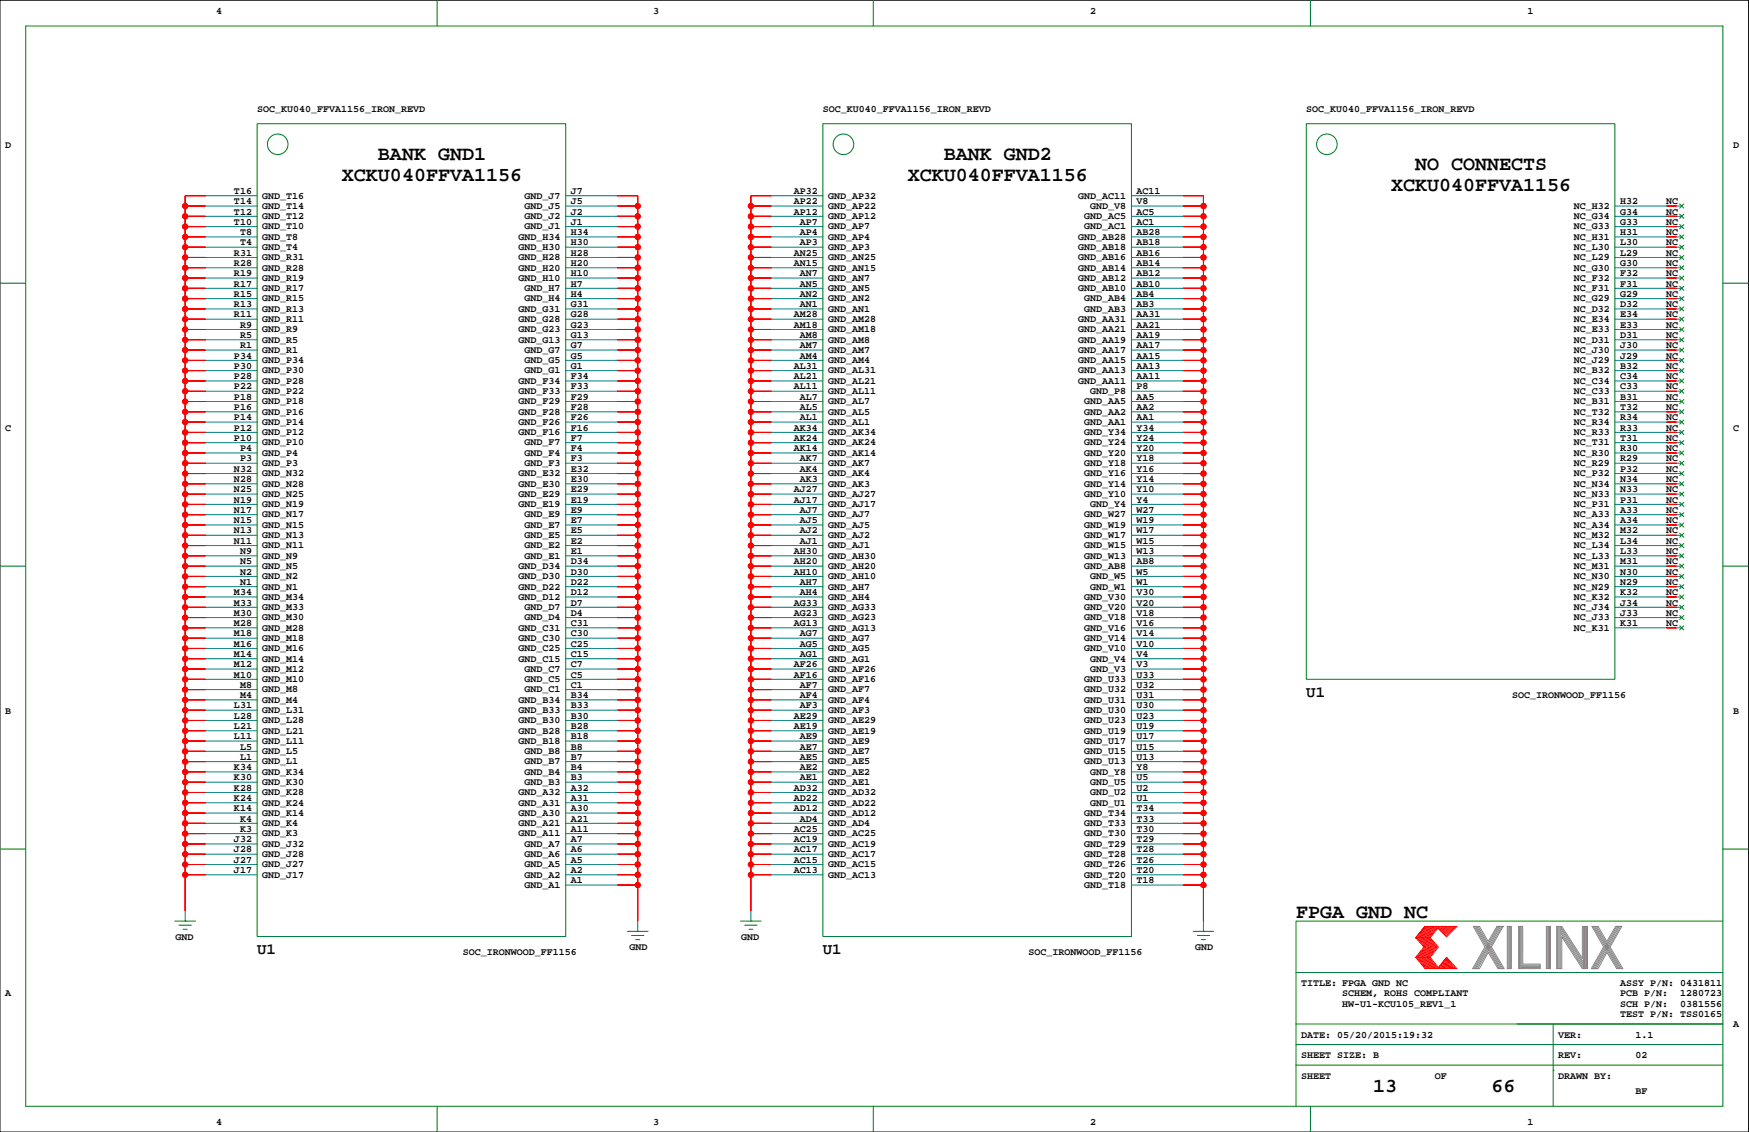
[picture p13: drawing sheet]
<svg xmlns="http://www.w3.org/2000/svg" width="432mm" height="279mm" viewBox="0 0 432 279" stroke-linecap="round" stroke-linejoin="round" font-family="sans-serif">
<defs><g id="words">
<g font-size="4.9">
<text x="93.3" y="39.5">BANK GND1</text>
<text x="233" y="39.5">BANK GND2</text>
<text x="84.4" y="44.6">XCKU040FFVA1156</text>
<text x="224.1" y="44.6">XCKU040FFVA1156</text>
<text x="343.5" y="47.2">XCKU040FFVA1156</text>
<text x="349.4" y="42.1">NO CONNECTS</text>
<text x="320" y="226.5">FPGA GND NC</text>
<text x="339" y="269.6">13</text>
<text x="368.2" y="269.6">66</text>
</g>
<g font-size="3.9">
<text x="322.5" y="172.1">U1</text>
<text x="63.5" y="235.5">U1</text>
<text x="203.2" y="235.5">U1</text>
</g>
<g font-size="2.5">
<text x="53.3" y="3.4">4</text>
<text x="161.3" y="3.4">3</text>
<text x="269.2" y="3.4">2</text>
<text x="377.1" y="3.4">1</text>
<text x="63.5" y="27.6">SOC_KU040_FFVA1156_IRON_REVD</text>
<text x="203.2" y="27.6">SOC_KU040_FFVA1156_IRON_REVD</text>
<text x="322.5" y="27.6">SOC_KU040_FFVA1156_IRON_REVD</text>
<text x="1.3" y="36.4">D</text>
<text x="427.9" y="36.4">D</text>
<text x="57.8" y="47.9">T16</text>
<text x="140.9" y="47.9">J7</text>
<text x="196" y="47.9">AP32</text>
<text x="280.6" y="47.9">AC11</text>
<text x="57.8" y="50.4">T14</text>
<text x="57.8" y="53">T12</text>
<text x="64.8" y="51.5">GND_T14</text>
<text x="64.8" y="49">GND_T16</text>
<text x="129.5" y="51.5">GND_J5</text>
<text x="129.5" y="49">GND_J7</text>
<text x="140.9" y="50.4">J5</text>
<text x="140.9" y="53">J2</text>
<text x="196" y="50.4">AP22</text>
<text x="196" y="53">AP12</text>
<text x="204.4" y="51.5">GND_AP22</text>
<text x="204.4" y="49">GND_AP32</text>
<text x="266.2" y="49">GND_AC11</text>
<text x="269.2" y="51.5">GND_V8</text>
<text x="280.6" y="50.4">V8</text>
<text x="280.6" y="53">AC5</text>
<text x="388.5" y="51.5">NC_H32</text>
<text x="400" y="50.4">H32</text>
<text x="400" y="53">G34</text>
<text x="411.4" y="50.4">NC</text>
<text x="411.4" y="53">NC</text>
<text x="57.8" y="55.5">T10</text>
<text x="59.3" y="58">T8</text>
<text x="64.8" y="59.2">GND_T8</text>
<text x="64.8" y="56.6">GND_T10</text>
<text x="64.8" y="54.1">GND_T12</text>
<text x="128" y="59.2">GND_H34</text>
<text x="129.5" y="56.6">GND_J1</text>
<text x="129.5" y="54.1">GND_J2</text>
<text x="140.9" y="55.5">J1</text>
<text x="140.9" y="58">H34</text>
<text x="197.4" y="55.5">AP7</text>
<text x="197.4" y="58">AP4</text>
<text x="204.4" y="59.2">GND_AP4</text>
<text x="204.4" y="56.6">GND_AP7</text>
<text x="204.4" y="54.1">GND_AP12</text>
<text x="266.2" y="59.2">GND_AB28</text>
<text x="267.7" y="56.6">GND_AC1</text>
<text x="267.7" y="54.1">GND_AC5</text>
<text x="280.6" y="55.5">AC1</text>
<text x="280.6" y="58">AB28</text>
<text x="388.5" y="59.2">NC_H31</text>
<text x="388.5" y="56.6">NC_G33</text>
<text x="388.5" y="54.1">NC_G34</text>
<text x="400" y="55.5">G33</text>
<text x="400" y="58">H31</text>
<text x="411.4" y="55.5">NC</text>
<text x="411.4" y="58">NC</text>
<text x="57.8" y="63.1">R31</text>
<text x="57.8" y="65.6">R28</text>
<text x="59.3" y="60.6">T4</text>
<text x="64.8" y="64.2">GND_R31</text>
<text x="64.8" y="61.7">GND_T4</text>
<text x="128" y="64.2">GND_H28</text>
<text x="128" y="61.7">GND_H30</text>
<text x="140.9" y="60.6">H30</text>
<text x="140.9" y="63.1">H28</text>
<text x="140.9" y="65.6">H20</text>
<text x="196" y="63.1">AN25</text>
<text x="196" y="65.6">AN15</text>
<text x="197.4" y="60.6">AP3</text>
<text x="204.4" y="64.2">GND_AN25</text>
<text x="204.4" y="61.7">GND_AP3</text>
<text x="266.2" y="64.2">GND_AB16</text>
<text x="266.2" y="61.7">GND_AB18</text>
<text x="280.6" y="60.6">AB18</text>
<text x="280.6" y="63.1">AB16</text>
<text x="280.6" y="65.6">AB14</text>
<text x="388.5" y="64.2">NC_L29</text>
<text x="388.5" y="61.7">NC_L30</text>
<text x="400" y="60.6">L30</text>
<text x="400" y="63.1">L29</text>
<text x="400" y="65.6">G30</text>
<text x="411.4" y="60.6">NC</text>
<text x="411.4" y="63.1">NC</text>
<text x="411.4" y="65.6">NC</text>
<text x="57.8" y="68.2">R19</text>
<text x="57.8" y="70.7">R17</text>
<text x="64.8" y="71.9">GND_R17</text>
<text x="64.8" y="69.3">GND_R19</text>
<text x="64.8" y="66.8">GND_R28</text>
<text x="128" y="69.3">GND_H10</text>
<text x="128" y="66.8">GND_H20</text>
<text x="129.5" y="71.9">GND_H7</text>
<text x="140.9" y="68.2">H10</text>
<text x="140.9" y="70.7">H7</text>
<text x="197.4" y="68.2">AN7</text>
<text x="197.4" y="70.7">AN5</text>
<text x="204.4" y="71.9">GND_AN5</text>
<text x="204.4" y="69.3">GND_AN7</text>
<text x="204.4" y="66.8">GND_AN15</text>
<text x="266.2" y="71.9">GND_AB10</text>
<text x="266.2" y="69.3">GND_AB12</text>
<text x="266.2" y="66.8">GND_AB14</text>
<text x="280.6" y="68.2">AB12</text>
<text x="280.6" y="70.7">AB10</text>
<text x="388.5" y="71.9">NC_F31</text>
<text x="388.5" y="69.3">NC_F32</text>
<text x="388.5" y="66.8">NC_G30</text>
<text x="400" y="68.2">F32</text>
<text x="400" y="70.7">F31</text>
<text x="411.4" y="68.2">NC</text>
<text x="411.4" y="70.7">NC</text>
<text x="57.8" y="73.3">R15</text>
<text x="57.8" y="75.8">R13</text>
<text x="64.8" y="76.9">GND_R13</text>
<text x="64.8" y="74.4">GND_R15</text>
<text x="128" y="76.9">GND_G31</text>
<text x="129.5" y="74.4">GND_H4</text>
<text x="140.9" y="73.3">H4</text>
<text x="140.9" y="75.8">G31</text>
<text x="197.4" y="73.3">AN2</text>
<text x="197.4" y="75.8">AN1</text>
<text x="204.4" y="76.9">GND_AN1</text>
<text x="204.4" y="74.4">GND_AN2</text>
<text x="267.7" y="76.9">GND_AB3</text>
<text x="267.7" y="74.4">GND_AB4</text>
<text x="280.6" y="73.3">AB4</text>
<text x="280.6" y="75.8">AB3</text>
<text x="388.5" y="76.9">NC_D32</text>
<text x="388.5" y="74.4">NC_G29</text>
<text x="400" y="73.3">G29</text>
<text x="400" y="75.8">D32</text>
<text x="411.4" y="73.3">NC</text>
<text x="411.4" y="75.8">NC</text>
<text x="57.8" y="78.3">R11</text>
<text x="59.3" y="80.9">R9</text>
<text x="59.3" y="83.4">R5</text>
<text x="64.8" y="82">GND_R9</text>
<text x="64.8" y="79.5">GND_R11</text>
<text x="128" y="82">GND_G23</text>
<text x="128" y="79.5">GND_G28</text>
<text x="140.9" y="78.3">G28</text>
<text x="140.9" y="80.9">G23</text>
<text x="140.9" y="83.4">G13</text>
<text x="196" y="78.3">AM28</text>
<text x="196" y="80.9">AM18</text>
<text x="197.4" y="83.4">AM8</text>
<text x="204.4" y="82">GND_AM18</text>
<text x="204.4" y="79.5">GND_AM28</text>
<text x="266.2" y="82">GND_AA21</text>
<text x="266.2" y="79.5">GND_AA31</text>
<text x="280.6" y="78.3">AA31</text>
<text x="280.6" y="80.9">AA21</text>
<text x="280.6" y="83.4">AA19</text>
<text x="388.5" y="82">NC_E33</text>
<text x="388.5" y="79.5">NC_E34</text>
<text x="400" y="78.3">E34</text>
<text x="400" y="80.9">E33</text>
<text x="400" y="83.4">D31</text>
<text x="411.4" y="78.3">NC</text>
<text x="411.4" y="80.9">NC</text>
<text x="411.4" y="83.4">NC</text>
<text x="57.8" y="88.5">P34</text>
<text x="59.3" y="86">R1</text>
<text x="64.8" y="89.6">GND_P34</text>
<text x="64.8" y="87.1">GND_R1</text>
<text x="64.8" y="84.6">GND_R5</text>
<text x="128" y="84.6">GND_G13</text>
<text x="129.5" y="89.6">GND_G5</text>
<text x="129.5" y="87.1">GND_G7</text>
<text x="140.9" y="86">G7</text>
<text x="140.9" y="88.5">G5</text>
<text x="197.4" y="86">AM7</text>
<text x="197.4" y="88.5">AM4</text>
<text x="204.4" y="89.6">GND_AM4</text>
<text x="204.4" y="87.1">GND_AM7</text>
<text x="204.4" y="84.6">GND_AM8</text>
<text x="266.2" y="89.6">GND_AA15</text>
<text x="266.2" y="87.1">GND_AA17</text>
<text x="266.2" y="84.6">GND_AA19</text>
<text x="280.6" y="86">AA17</text>
<text x="280.6" y="88.5">AA15</text>
<text x="388.5" y="89.6">NC_J29</text>
<text x="388.5" y="87.1">NC_J30</text>
<text x="388.5" y="84.6">NC_D31</text>
<text x="400" y="86">J30</text>
<text x="400" y="88.5">J29</text>
<text x="411.4" y="86">NC</text>
<text x="411.4" y="88.5">NC</text>
<text x="57.8" y="91">P30</text>
<text x="57.8" y="93.6">P28</text>
<text x="64.8" y="94.7">GND_P28</text>
<text x="64.8" y="92.2">GND_P30</text>
<text x="128" y="94.7">GND_F34</text>
<text x="129.5" y="92.2">GND_G1</text>
<text x="140.9" y="91">G1</text>
<text x="140.9" y="93.6">F34</text>
<text x="196" y="91">AL31</text>
<text x="196" y="93.6">AL21</text>
<text x="204.4" y="94.7">GND_AL21</text>
<text x="204.4" y="92.2">GND_AL31</text>
<text x="266.2" y="94.7">GND_AA11</text>
<text x="266.2" y="92.2">GND_AA13</text>
<text x="280.6" y="91">AA13</text>
<text x="280.6" y="93.6">AA11</text>
<text x="388.5" y="94.7">NC_C34</text>
<text x="388.5" y="92.2">NC_B32</text>
<text x="400" y="91">B32</text>
<text x="400" y="93.6">C34</text>
<text x="411.4" y="91">NC</text>
<text x="411.4" y="93.6">NC</text>
<text x="57.8" y="96.1">P22</text>
<text x="57.8" y="98.7">P18</text>
<text x="57.8" y="101.2">P16</text>
<text x="64.8" y="99.8">GND_P18</text>
<text x="64.8" y="97.3">GND_P22</text>
<text x="128" y="99.8">GND_F29</text>
<text x="128" y="97.3">GND_F33</text>
<text x="140.9" y="96.1">F33</text>
<text x="140.9" y="98.7">F29</text>
<text x="140.9" y="101.2">F28</text>
<text x="196" y="96.1">AL11</text>
<text x="197.4" y="98.7">AL7</text>
<text x="197.4" y="101.2">AL5</text>
<text x="204.4" y="99.8">GND_AL7</text>
<text x="204.4" y="97.3">GND_AL11</text>
<text x="267.7" y="99.8">GND_AA5</text>
<text x="269.2" y="97.3">GND_P8</text>
<text x="280.6" y="96.1">P8</text>
<text x="280.6" y="98.7">AA5</text>
<text x="280.6" y="101.2">AA2</text>
<text x="388.5" y="99.8">NC_B31</text>
<text x="388.5" y="97.3">NC_C33</text>
<text x="400" y="96.1">C33</text>
<text x="400" y="98.7">B31</text>
<text x="400" y="101.2">T32</text>
<text x="411.4" y="96.1">NC</text>
<text x="411.4" y="98.7">NC</text>
<text x="411.4" y="101.2">NC</text>
<text x="1.3" y="106.3">C</text>
<text x="57.8" y="103.7">P14</text>
<text x="57.8" y="106.3">P12</text>
<text x="64.8" y="107.4">GND_P12</text>
<text x="64.8" y="104.9">GND_P14</text>
<text x="64.8" y="102.3">GND_P16</text>
<text x="128" y="107.4">GND_F16</text>
<text x="128" y="104.9">GND_F26</text>
<text x="128" y="102.3">GND_F28</text>
<text x="140.9" y="103.7">F26</text>
<text x="140.9" y="106.3">F16</text>
<text x="196" y="106.3">AK34</text>
<text x="197.4" y="103.7">AL1</text>
<text x="204.4" y="107.4">GND_AK34</text>
<text x="204.4" y="104.9">GND_AL1</text>
<text x="204.4" y="102.3">GND_AL5</text>
<text x="267.7" y="107.4">GND_Y34</text>
<text x="267.7" y="104.9">GND_AA1</text>
<text x="267.7" y="102.3">GND_AA2</text>
<text x="280.6" y="103.7">AA1</text>
<text x="280.6" y="106.3">Y34</text>
<text x="388.5" y="107.4">NC_R33</text>
<text x="388.5" y="104.9">NC_R34</text>
<text x="388.5" y="102.3">NC_T32</text>
<text x="400" y="103.7">R34</text>
<text x="400" y="106.3">R33</text>
<text x="411.4" y="103.7">NC</text>
<text x="411.4" y="106.3">NC</text>
<text x="427.9" y="106.3">C</text>
<text x="57.8" y="108.8">P10</text>
<text x="59.3" y="111.4">P4</text>
<text x="59.3" y="113.9">P3</text>
<text x="64.8" y="112.5">GND_P4</text>
<text x="64.8" y="110">GND_P10</text>
<text x="129.5" y="112.5">GND_F4</text>
<text x="129.5" y="110">GND_F7</text>
<text x="140.9" y="108.8">F7</text>
<text x="140.9" y="111.4">F4</text>
<text x="140.9" y="113.9">F3</text>
<text x="196" y="108.8">AK24</text>
<text x="196" y="111.4">AK14</text>
<text x="197.4" y="113.9">AK7</text>
<text x="204.4" y="112.5">GND_AK14</text>
<text x="204.4" y="110">GND_AK24</text>
<text x="267.7" y="112.5">GND_Y20</text>
<text x="267.7" y="110">GND_Y24</text>
<text x="280.6" y="108.8">Y24</text>
<text x="280.6" y="111.4">Y20</text>
<text x="280.6" y="113.9">Y18</text>
<text x="388.5" y="112.5">NC_R30</text>
<text x="388.5" y="110">NC_T31</text>
<text x="400" y="108.8">T31</text>
<text x="400" y="111.4">R30</text>
<text x="400" y="113.9">R29</text>
<text x="411.4" y="108.8">NC</text>
<text x="411.4" y="111.4">NC</text>
<text x="411.4" y="113.9">NC</text>
<text x="57.8" y="116.4">N32</text>
<text x="57.8" y="119">N28</text>
<text x="64.8" y="117.6">GND_N32</text>
<text x="64.8" y="115">GND_P3</text>
<text x="128" y="117.6">GND_E32</text>
<text x="129.5" y="115">GND_F3</text>
<text x="140.9" y="116.4">E32</text>
<text x="140.9" y="119">E30</text>
<text x="197.4" y="116.4">AK4</text>
<text x="197.4" y="119">AK3</text>
<text x="204.4" y="117.6">GND_AK4</text>
<text x="204.4" y="115">GND_AK7</text>
<text x="267.7" y="117.6">GND_Y16</text>
<text x="267.7" y="115">GND_Y18</text>
<text x="280.6" y="116.4">Y16</text>
<text x="280.6" y="119">Y14</text>
<text x="388.5" y="117.6">NC_P32</text>
<text x="388.5" y="115">NC_R29</text>
<text x="400" y="116.4">P32</text>
<text x="400" y="119">N34</text>
<text x="411.4" y="116.4">NC</text>
<text x="411.4" y="119">NC</text>
<text x="57.8" y="121.5">N25</text>
<text x="57.8" y="124.1">N19</text>
<text x="64.8" y="125.2">GND_N19</text>
<text x="64.8" y="122.6">GND_N25</text>
<text x="64.8" y="120.1">GND_N28</text>
<text x="128" y="125.2">GND_E19</text>
<text x="128" y="122.6">GND_E29</text>
<text x="128" y="120.1">GND_E30</text>
<text x="140.9" y="121.5">E29</text>
<text x="140.9" y="124.1">E19</text>
<text x="196" y="121.5">AJ27</text>
<text x="196" y="124.1">AJ17</text>
<text x="204.4" y="125.2">GND_AJ17</text>
<text x="204.4" y="122.6">GND_AJ27</text>
<text x="204.4" y="120.1">GND_AK3</text>
<text x="267.7" y="122.6">GND_Y10</text>
<text x="267.7" y="120.1">GND_Y14</text>
<text x="269.2" y="125.2">GND_Y4</text>
<text x="280.6" y="121.5">Y10</text>
<text x="280.6" y="124.1">Y4</text>
<text x="388.5" y="125.2">NC_P31</text>
<text x="388.5" y="122.6">NC_N33</text>
<text x="388.5" y="120.1">NC_N34</text>
<text x="400" y="121.5">N33</text>
<text x="400" y="124.1">P31</text>
<text x="411.4" y="121.5">NC</text>
<text x="411.4" y="124.1">NC</text>
<text x="57.8" y="126.6">N17</text>
<text x="57.8" y="129.1">N15</text>
<text x="57.8" y="131.7">N13</text>
<text x="64.8" y="130.3">GND_N15</text>
<text x="64.8" y="127.7">GND_N17</text>
<text x="129.5" y="130.3">GND_E7</text>
<text x="129.5" y="127.7">GND_E9</text>
<text x="140.9" y="126.6">E9</text>
<text x="140.9" y="129.1">E7</text>
<text x="140.9" y="131.7">E5</text>
<text x="197.4" y="126.6">AJ7</text>
<text x="197.4" y="129.1">AJ5</text>
<text x="197.4" y="131.7">AJ2</text>
<text x="204.4" y="130.3">GND_AJ5</text>
<text x="204.4" y="127.7">GND_AJ7</text>
<text x="267.7" y="130.3">GND_W19</text>
<text x="267.7" y="127.7">GND_W27</text>
<text x="280.6" y="126.6">W27</text>
<text x="280.6" y="129.1">W19</text>
<text x="280.6" y="131.7">W17</text>
<text x="388.5" y="130.3">NC_A34</text>
<text x="388.5" y="127.7">NC_A33</text>
<text x="400" y="126.6">A33</text>
<text x="400" y="129.1">A34</text>
<text x="400" y="131.7">M32</text>
<text x="411.4" y="126.6">NC</text>
<text x="411.4" y="129.1">NC</text>
<text x="411.4" y="131.7">NC</text>
<text x="57.8" y="134.2">N11</text>
<text x="59.3" y="136.8">N9</text>
<text x="64.8" y="137.9">GND_N9</text>
<text x="64.8" y="135.3">GND_N11</text>
<text x="64.8" y="132.8">GND_N13</text>
<text x="129.5" y="137.9">GND_E1</text>
<text x="129.5" y="135.3">GND_E2</text>
<text x="129.5" y="132.8">GND_E5</text>
<text x="140.9" y="134.2">E2</text>
<text x="140.9" y="136.8">E1</text>
<text x="196" y="136.8">AH30</text>
<text x="197.4" y="134.2">AJ1</text>
<text x="204.4" y="137.9">GND_AH30</text>
<text x="204.4" y="135.3">GND_AJ1</text>
<text x="204.4" y="132.8">GND_AJ2</text>
<text x="267.7" y="137.9">GND_W13</text>
<text x="267.7" y="135.3">GND_W15</text>
<text x="267.7" y="132.8">GND_W17</text>
<text x="280.6" y="134.2">W15</text>
<text x="280.6" y="136.8">W13</text>
<text x="388.5" y="137.9">NC_L33</text>
<text x="388.5" y="135.3">NC_L34</text>
<text x="388.5" y="132.8">NC_M32</text>
<text x="400" y="134.2">L34</text>
<text x="400" y="136.8">L33</text>
<text x="411.4" y="134.2">NC</text>
<text x="411.4" y="136.8">NC</text>
<text x="59.3" y="139.3">N5</text>
<text x="59.3" y="141.8">N2</text>
<text x="64.8" y="143">GND_N2</text>
<text x="64.8" y="140.4">GND_N5</text>
<text x="128" y="143">GND_D30</text>
<text x="128" y="140.4">GND_D34</text>
<text x="140.9" y="139.3">D34</text>
<text x="140.9" y="141.8">D30</text>
<text x="196" y="139.3">AH20</text>
<text x="196" y="141.8">AH10</text>
<text x="204.4" y="143">GND_AH10</text>
<text x="204.4" y="140.4">GND_AH20</text>
<text x="267.7" y="140.4">GND_AB8</text>
<text x="269.2" y="143">GND_W5</text>
<text x="280.6" y="139.3">AB8</text>
<text x="280.6" y="141.8">W5</text>
<text x="388.5" y="143">NC_N30</text>
<text x="388.5" y="140.4">NC_M31</text>
<text x="400" y="139.3">M31</text>
<text x="400" y="141.8">N30</text>
<text x="411.4" y="139.3">NC</text>
<text x="411.4" y="141.8">NC</text>
<text x="57.8" y="146.9">M34</text>
<text x="57.8" y="149.4">M33</text>
<text x="59.3" y="144.4">N1</text>
<text x="64.8" y="148">GND_M34</text>
<text x="64.8" y="145.5">GND_N1</text>
<text x="128" y="148">GND_D12</text>
<text x="128" y="145.5">GND_D22</text>
<text x="140.9" y="144.4">D22</text>
<text x="140.9" y="146.9">D12</text>
<text x="140.9" y="149.4">D7</text>
<text x="196" y="149.4">AG33</text>
<text x="197.4" y="144.4">AH7</text>
<text x="197.4" y="146.9">AH4</text>
<text x="204.4" y="148">GND_AH4</text>
<text x="204.4" y="145.5">GND_AH7</text>
<text x="267.7" y="148">GND_V30</text>
<text x="269.2" y="145.5">GND_W1</text>
<text x="280.6" y="144.4">W1</text>
<text x="280.6" y="146.9">V30</text>
<text x="280.6" y="149.4">V20</text>
<text x="388.5" y="148">NC_K32</text>
<text x="388.5" y="145.5">NC_N29</text>
<text x="400" y="144.4">N29</text>
<text x="400" y="146.9">K32</text>
<text x="400" y="149.4">J34</text>
<text x="411.4" y="144.4">NC</text>
<text x="411.4" y="146.9">NC</text>
<text x="411.4" y="149.4">NC</text>
<text x="57.8" y="152">M30</text>
<text x="57.8" y="154.5">M28</text>
<text x="64.8" y="155.7">GND_M28</text>
<text x="64.8" y="153.1">GND_M30</text>
<text x="64.8" y="150.6">GND_M33</text>
<text x="128" y="155.7">GND_C31</text>
<text x="129.5" y="153.1">GND_D4</text>
<text x="129.5" y="150.6">GND_D7</text>
<text x="140.9" y="152">D4</text>
<text x="140.9" y="154.5">C31</text>
<text x="196" y="152">AG23</text>
<text x="196" y="154.5">AG13</text>
<text x="204.4" y="155.7">GND_AG13</text>
<text x="204.4" y="153.1">GND_AG23</text>
<text x="204.4" y="150.6">GND_AG33</text>
<text x="267.7" y="155.7">GND_V16</text>
<text x="267.7" y="153.1">GND_V18</text>
<text x="267.7" y="150.6">GND_V20</text>
<text x="280.6" y="152">V18</text>
<text x="280.6" y="154.5">V16</text>
<text x="388.5" y="155.7">NC_K31</text>
<text x="388.5" y="153.1">NC_J33</text>
<text x="388.5" y="150.6">NC_J34</text>
<text x="400" y="152">J33</text>
<text x="400" y="154.5">K31</text>
<text x="411.4" y="152">NC</text>
<text x="411.4" y="154.5">NC</text>
<text x="57.8" y="157.1">M18</text>
<text x="57.8" y="159.6">M16</text>
<text x="64.8" y="160.7">GND_M16</text>
<text x="64.8" y="158.2">GND_M18</text>
<text x="128" y="160.7">GND_C25</text>
<text x="128" y="158.2">GND_C30</text>
<text x="140.9" y="157.1">C30</text>
<text x="140.9" y="159.6">C25</text>
<text x="197.4" y="157.1">AG7</text>
<text x="197.4" y="159.6">AG5</text>
<text x="204.4" y="160.7">GND_AG5</text>
<text x="204.4" y="158.2">GND_AG7</text>
<text x="267.7" y="160.7">GND_V10</text>
<text x="267.7" y="158.2">GND_V14</text>
<text x="280.6" y="157.1">V14</text>
<text x="280.6" y="159.6">V10</text>
<text x="57.8" y="162.1">M14</text>
<text x="57.8" y="164.7">M12</text>
<text x="57.8" y="167.2">M10</text>
<text x="64.8" y="165.8">GND_M12</text>
<text x="64.8" y="163.3">GND_M14</text>
<text x="128" y="163.3">GND_C15</text>
<text x="129.5" y="165.8">GND_C7</text>
<text x="140.9" y="162.1">C15</text>
<text x="140.9" y="164.7">C7</text>
<text x="140.9" y="167.2">C5</text>
<text x="196" y="164.7">AF26</text>
<text x="196" y="167.2">AF16</text>
<text x="197.4" y="162.1">AG1</text>
<text x="204.4" y="165.8">GND_AF26</text>
<text x="204.4" y="163.3">GND_AG1</text>
<text x="269.2" y="165.8">GND_V3</text>
<text x="269.2" y="163.3">GND_V4</text>
<text x="280.6" y="162.1">V4</text>
<text x="280.6" y="164.7">V3</text>
<text x="280.6" y="167.2">U33</text>
<text x="59.3" y="169.8">M8</text>
<text x="59.3" y="172.3">M4</text>
<text x="64.8" y="173.4">GND_M4</text>
<text x="64.8" y="170.9">GND_M8</text>
<text x="64.8" y="168.4">GND_M10</text>
<text x="128" y="173.4">GND_B34</text>
<text x="129.5" y="170.9">GND_C1</text>
<text x="129.5" y="168.4">GND_C5</text>
<text x="140.9" y="169.8">C1</text>
<text x="140.9" y="172.3">B34</text>
<text x="197.4" y="169.8">AF7</text>
<text x="197.4" y="172.3">AF4</text>
<text x="204.4" y="173.4">GND_AF4</text>
<text x="204.4" y="170.9">GND_AF7</text>
<text x="204.4" y="168.4">GND_AF16</text>
<text x="267.7" y="173.4">GND_U31</text>
<text x="267.7" y="170.9">GND_U32</text>
<text x="267.7" y="168.4">GND_U33</text>
<text x="280.6" y="169.8">U32</text>
<text x="280.6" y="172.3">U31</text>
<text x="373.3" y="172.3">SOC_IRONWOOD_FF1156</text>
<text x="1.3" y="176.1">B</text>
<text x="57.8" y="174.8">L31</text>
<text x="57.8" y="177.4">L28</text>
<text x="57.8" y="179.9">L21</text>
<text x="64.8" y="178.5">GND_L28</text>
<text x="64.8" y="176">GND_L31</text>
<text x="128" y="178.5">GND_B30</text>
<text x="128" y="176">GND_B33</text>
<text x="140.9" y="174.8">B33</text>
<text x="140.9" y="177.4">B30</text>
<text x="140.9" y="179.9">B28</text>
<text x="196" y="177.4">AE29</text>
<text x="196" y="179.9">AE19</text>
<text x="197.4" y="174.8">AF3</text>
<text x="204.4" y="178.5">GND_AE29</text>
<text x="204.4" y="176">GND_AF3</text>
<text x="267.7" y="178.5">GND_U23</text>
<text x="267.7" y="176">GND_U30</text>
<text x="280.6" y="174.8">U30</text>
<text x="280.6" y="177.4">U23</text>
<text x="280.6" y="179.9">U19</text>
<text x="427.9" y="176.1">B</text>
<text x="57.8" y="182.5">L11</text>
<text x="59.3" y="185">L5</text>
<text x="64.8" y="183.6">GND_L11</text>
<text x="64.8" y="181.1">GND_L21</text>
<text x="128" y="183.6">GND_B18</text>
<text x="128" y="181.1">GND_B28</text>
<text x="140.9" y="182.5">B18</text>
<text x="140.9" y="185">B8</text>
<text x="197.4" y="182.5">AE9</text>
<text x="197.4" y="185">AE7</text>
<text x="204.4" y="183.6">GND_AE9</text>
<text x="204.4" y="181.1">GND_AE19</text>
<text x="267.7" y="183.6">GND_U17</text>
<text x="267.7" y="181.1">GND_U19</text>
<text x="280.6" y="182.5">U17</text>
<text x="280.6" y="185">U15</text>
<text x="57.8" y="190.1">K34</text>
<text x="59.3" y="187.5">L1</text>
<text x="64.8" y="191.2">GND_K34</text>
<text x="64.8" y="188.7">GND_L1</text>
<text x="64.8" y="186.1">GND_L5</text>
<text x="129.5" y="191.2">GND_B4</text>
<text x="129.5" y="188.7">GND_B7</text>
<text x="129.5" y="186.1">GND_B8</text>
<text x="140.9" y="187.5">B7</text>
<text x="140.9" y="190.1">B4</text>
<text x="197.4" y="187.5">AE5</text>
<text x="197.4" y="190.1">AE2</text>
<text x="204.4" y="191.2">GND_AE2</text>
<text x="204.4" y="188.7">GND_AE5</text>
<text x="204.4" y="186.1">GND_AE7</text>
<text x="267.7" y="188.7">GND_U13</text>
<text x="267.7" y="186.1">GND_U15</text>
<text x="269.2" y="191.2">GND_Y8</text>
<text x="280.6" y="187.5">U13</text>
<text x="280.6" y="190.1">Y8</text>
<text x="57.8" y="192.6">K30</text>
<text x="57.8" y="195.2">K28</text>
<text x="57.8" y="197.7">K24</text>
<text x="64.8" y="196.3">GND_K28</text>
<text x="64.8" y="193.8">GND_K30</text>
<text x="128" y="196.3">GND_A32</text>
<text x="129.5" y="193.8">GND_B3</text>
<text x="140.9" y="192.6">B3</text>
<text x="140.9" y="195.2">A32</text>
<text x="140.9" y="197.7">A31</text>
<text x="196" y="195.2">AD32</text>
<text x="196" y="197.7">AD22</text>
<text x="197.4" y="192.6">AE1</text>
<text x="204.4" y="196.3">GND_AD32</text>
<text x="204.4" y="193.8">GND_AE1</text>
<text x="269.2" y="196.3">GND_U2</text>
<text x="269.2" y="193.8">GND_U5</text>
<text x="280.6" y="192.6">U5</text>
<text x="280.6" y="195.2">U2</text>
<text x="280.6" y="197.7">U1</text>
<text x="57.8" y="200.2">K14</text>
<text x="59.3" y="202.8">K4</text>
<text x="64.8" y="203.9">GND_K4</text>
<text x="64.8" y="201.4">GND_K14</text>
<text x="64.8" y="198.8">GND_K24</text>
<text x="128" y="203.9">GND_A21</text>
<text x="128" y="201.4">GND_A30</text>
<text x="128" y="198.8">GND_A31</text>
<text x="140.9" y="200.2">A30</text>
<text x="140.9" y="202.8">A21</text>
<text x="196" y="200.2">AD12</text>
<text x="197.4" y="202.8">AD4</text>
<text x="204.4" y="203.9">GND_AD4</text>
<text x="204.4" y="201.4">GND_AD12</text>
<text x="204.4" y="198.8">GND_AD22</text>
<text x="267.7" y="203.9">GND_T33</text>
<text x="267.7" y="201.4">GND_T34</text>
<text x="269.2" y="198.8">GND_U1</text>
<text x="280.6" y="200.2">T34</text>
<text x="280.6" y="202.8">T33</text>
<text x="57.8" y="207.9">J32</text>
<text x="59.3" y="205.3">K3</text>
<text x="64.8" y="209">GND_J32</text>
<text x="64.8" y="206.5">GND_K3</text>
<text x="128" y="206.5">GND_A11</text>
<text x="129.5" y="209">GND_A7</text>
<text x="140.9" y="205.3">A11</text>
<text x="140.9" y="207.9">A7</text>
<text x="196" y="205.3">AC25</text>
<text x="196" y="207.9">AC19</text>
<text x="204.4" y="209">GND_AC19</text>
<text x="204.4" y="206.5">GND_AC25</text>
<text x="267.7" y="209">GND_T29</text>
<text x="267.7" y="206.5">GND_T30</text>
<text x="280.6" y="205.3">T30</text>
<text x="280.6" y="207.9">T29</text>
<text x="57.8" y="210.4">J28</text>
<text x="57.8" y="212.9">J27</text>
<text x="57.8" y="215.5">J17</text>
<text x="64.8" y="214.1">GND_J27</text>
<text x="64.8" y="211.5">GND_J28</text>
<text x="129.5" y="214.1">GND_A5</text>
<text x="129.5" y="211.5">GND_A6</text>
<text x="140.9" y="210.4">A6</text>
<text x="140.9" y="212.9">A5</text>
<text x="140.9" y="215.5">A2</text>
<text x="196" y="210.4">AC17</text>
<text x="196" y="212.9">AC15</text>
<text x="196" y="215.5">AC13</text>
<text x="204.4" y="214.1">GND_AC15</text>
<text x="204.4" y="211.5">GND_AC17</text>
<text x="267.7" y="214.1">GND_T26</text>
<text x="267.7" y="211.5">GND_T28</text>
<text x="280.6" y="210.4">T28</text>
<text x="280.6" y="212.9">T26</text>
<text x="280.6" y="215.5">T20</text>
<text x="64.8" y="216.6">GND_J17</text>
<text x="129.5" y="219.1">GND_A1</text>
<text x="129.5" y="216.6">GND_A2</text>
<text x="140.9" y="218">A1</text>
<text x="204.4" y="216.6">GND_AC13</text>
<text x="267.7" y="219.1">GND_T18</text>
<text x="267.7" y="216.6">GND_T20</text>
<text x="280.6" y="218">T18</text>
<text x="43.3" y="232">GND</text>
<text x="183" y="232">GND</text>
<text x="114.3" y="235.8">SOC_IRONWOOD_FF1156</text>
<text x="155.4" y="234.5">GND</text>
<text x="253.9" y="235.8">SOC_IRONWOOD_FF1156</text>
<text x="295.1" y="234.5">GND</text>
<text x="1.3" y="245.9">A</text>
<text x="321.2" y="243.4">TITLE: FPGA GND NC</text>
<text x="331.4" y="245.9">SCHEM, ROHS COMPLIANT</text>
<text x="400" y="245.9">PCB P/N:</text>
<text x="400" y="243.4">ASSY P/N: 0431811</text>
<text x="414.8" y="245.9">1280723</text>
<text x="331.4" y="248.5">HW-U1-KCU105_REV1_1</text>
<text x="400" y="251">TEST P/N: TSS0165</text>
<text x="400" y="248.5">SCH P/N:</text>
<text x="414.8" y="248.5">0381556</text>
<text x="321.2" y="256.1">DATE: 05/20/2015:19:32</text>
<text x="384.7" y="256.1">VER:</text>
<text x="403.8" y="256.1">1.1</text>
<text x="427.9" y="253.6">A</text>
<text x="321.2" y="261.2">SHEET SIZE: B</text>
<text x="384.7" y="261.2">REV:</text>
<text x="403.8" y="261.2">02</text>
<text x="321.2" y="266.3">SHEET</text>
<text x="354.2" y="266.3">OF</text>
<text x="384.7" y="266.3">DRAWN BY:</text>
<text x="403.8" y="270.1">BF</text>
<text x="53.3" y="277.7">4</text>
<text x="161.3" y="277.7">3</text>
<text x="269.2" y="277.7">2</text>
<text x="377.1" y="277.7">1</text>
</g>
</g></defs>
<path d="M0 .1h431.7v279.3h-431.7z" fill="none" stroke="#000" stroke-width=".25"/>
<g fill="none" stroke="#008000" stroke-width=".25">
<path d="M6.3 6.4h419.1v266.7h-419.1zM107.9 .1v6.3M215.6 .1v6.3M323.5 .1v6.3M63.5 30.5h76.2v200.7h-76.2zM203.2 30.5h76.1v200.7h-76.1zM322.5 30.5h76.2v137.2h-76.2zM414.7 50.3l1 1.1M414.7 52.9l1 1M414.7 55.4l1 1M414.7 58l1 1M415.7 50.3l-1 1.1"/>
<path d="M415.7 52.9l-1 1M415.7 55.4l-1 1M415.7 58l-1 1M0 69.9h6.3M414.7 60.5l1 1M414.7 63l1 1.1M414.7 65.6l1 1M414.7 68.1l1 1M414.7 70.7l1 1M414.7 73.2l1 1M414.7 75.7l1 1.1M414.7 78.3l1 1"/>
<path d="M415.7 60.5l-1 1M415.7 63l-1 1.1M415.7 65.6l-1 1M415.7 68.1l-1 1M415.7 70.7l-1 1M415.7 73.2l-1 1M415.7 75.7l-1 1.1M415.7 78.3l-1 1M425.4 69.9h6.3M414.7 80.8l1 1M414.7 83.4l1 1M414.7 85.9l1 1"/>
<path d="M414.7 88.4l1 1.1M414.7 91l1 1M414.7 93.5l1 1M414.7 96.1l1 1M414.7 98.6l1 1M415.7 80.8l-1 1M415.7 83.4l-1 1M415.7 85.9l-1 1M415.7 88.4l-1 1.1M415.7 91l-1 1M415.7 93.5l-1 1M415.7 96.1l-1 1"/>
<path d="M415.7 98.6l-1 1M414.7 101.1l1 1M414.7 103.7l1 1M414.7 106.2l1 1M414.7 108.8l1 1M414.7 111.3l1 1M414.7 113.8l1 1M414.7 116.4l1 1M414.7 118.9l1 1M415.7 101.1l-1 1M415.7 103.7l-1 1M415.7 106.2l-1 1"/>
<path d="M415.7 108.8l-1 1M415.7 111.3l-1 1M415.7 113.8l-1 1M415.7 116.4l-1 1M415.7 118.9l-1 1M0 139.7h6.3M414.7 121.4l1 1.1M414.7 124l1 1M414.7 126.5l1 1M414.7 129.1l1 1M414.7 131.6l1 1M414.7 134.1l1 1.1"/>
<path d="M414.7 136.7l1 1M414.7 139.2l1 1M415.7 121.4l-1 1.1M415.7 124l-1 1M415.7 126.5l-1 1M415.7 129.1l-1 1M415.7 131.6l-1 1M415.7 134.1l-1 1.1M415.7 136.7l-1 1M415.7 139.2l-1 1M425.4 139.7h6.3M414.7 141.8l1 1"/>
<path d="M414.7 144.3l1 1M414.7 146.8l1 1.1M414.7 149.4l1 1M414.7 151.9l1 1M414.7 154.5l1 1M415.7 141.8l-1 1M415.7 144.3l-1 1M415.7 146.8l-1 1.1M415.7 149.4l-1 1M415.7 151.9l-1 1M415.7 154.5l-1 1M0 209.6h6.3"/>
<path d="M425.4 209.6h6.3M43.2 227.3h5M44.2 228.4h3M45.2 229.4h1M45.7 227.3h.1M154.9 229.9h5.1M155.9 230.9h3.1M156.9 231.9h1.1M157.4 229.9h.1M182.8 227.3h5.1M183.9 228.4h3M184.9 229.4h1"/>
<path d="M185.4 227.3h.1M294.6 229.9h5.1M295.6 230.9h3M296.6 231.9h1M297.1 229.9h.1M425.4 227.3h-105.4v35.6M320 257.8h105.4M320 252.7h105.4M320 240h105.4M383.5 252.7v20.4M107.9 273.1v6.3M215.6 273.1v6.3"/>
<path d="M320 262.9v10.2M320 262.9h105.4M323.5 273.1v6.3M383.5 264.2h.1"/>
<circle cx="68.6" cy="35.6" r="2.54"/>
<circle cx="208.2" cy="35.6" r="2.54"/>
<circle cx="327.6" cy="35.6" r="2.54"/>
</g>
<g fill="none" stroke="#f00" stroke-width=".25">
<path d="M45.7 58.5h5.1M45.7 50.9h5.1M45.7 53.4h5.1M45.7 55.9h5.1M50.8 48.3h-5.1v176.5M152.4 48.3h5v179M152.4 58.5h5M152.4 50.9h5M152.4 53.4h5M152.4 55.9h5M185.4 58.5h5.1M185.4 50.9h5.1"/>
<path d="M185.4 53.4h5.1M185.4 55.9h5.1M190.5 48.3h-5.1v176.5M292 58.5h5.1M292 48.3h5.1v179M292 50.9h5.1M292 53.4h5.1M292 55.9h5.1M411.4 58.5h2.5M411.4 50.9h2.5M411.4 53.4h2.5M411.4 55.9h2.5"/>
<path d="M45.7 78.8h5.1M45.7 76.2h5.1M45.7 73.7h5.1M45.7 71.2h5.1M45.7 68.6h5.1M45.7 66.1h5.1M45.7 63.5h5.1M45.7 61h5.1M152.4 78.8h5M152.4 76.2h5M152.4 73.7h5M152.4 71.2h5"/>
<path d="M152.4 68.6h5M152.4 66.1h5M152.4 63.5h5M152.4 61h5M185.4 78.8h5.1M185.4 76.2h5.1M185.4 73.7h5.1M185.4 71.2h5.1M185.4 68.6h5.1M185.4 66.1h5.1M185.4 63.5h5.1M185.4 61h5.1"/>
<path d="M292 78.8h5.1M292 76.2h5.1M292 73.7h5.1M292 71.2h5.1M292 68.6h5.1M292 66.1h5.1M292 63.5h5.1M292 61h5.1M411.4 78.8h2.5M411.4 76.2h2.5M411.4 73.7h2.5M411.4 71.2h2.5"/>
<path d="M411.4 68.6h2.5M411.4 66.1h2.5M411.4 63.5h2.5M411.4 61h2.5M45.7 99.1h5.1M45.7 96.6h5.1M45.7 94h5.1M45.7 91.5h5.1M45.7 88.9h5.1M45.7 86.4h5.1M45.7 83.9h5.1M45.7 81.3h5.1"/>
<path d="M152.4 99.1h5M152.4 96.6h5M152.4 94h5M152.4 91.5h5M152.4 88.9h5M152.4 86.4h5M152.4 83.9h5M152.4 81.3h5M185.4 99.1h5.1M185.4 96.6h5.1M185.4 94h5.1M185.4 91.5h5.1"/>
<path d="M185.4 88.9h5.1M185.4 86.4h5.1M185.4 83.9h5.1M185.4 81.3h5.1M292 99.1h5.1M292 96.6h5.1M292 94h5.1M292 91.5h5.1M292 88.9h5.1M292 86.4h5.1M292 83.9h5.1M292 81.3h5.1"/>
<path d="M411.4 99.1h2.5M411.4 96.6h2.5M411.4 94h2.5M411.4 91.5h2.5M411.4 88.9h2.5M411.4 86.4h2.5M411.4 83.9h2.5M411.4 81.3h2.5M45.7 119.4h5.1M45.7 116.9h5.1M45.7 114.3h5.1M45.7 111.8h5.1"/>
<path d="M45.7 109.3h5.1M45.7 106.7h5.1M45.7 104.2h5.1M45.7 101.6h5.1M152.4 119.4h5M152.4 116.9h5M152.4 114.3h5M152.4 111.8h5M152.4 109.3h5M152.4 106.7h5M152.4 104.2h5M152.4 101.6h5"/>
<path d="M185.4 119.4h5.1M185.4 116.9h5.1M185.4 114.3h5.1M185.4 111.8h5.1M185.4 109.3h5.1M185.4 106.7h5.1M185.4 104.2h5.1M185.4 101.6h5.1M292 119.4h5.1M292 116.9h5.1M292 114.3h5.1M292 111.8h5.1"/>
<path d="M292 109.3h5.1M292 106.7h5.1M292 104.2h5.1M292 101.6h5.1M411.4 119.4h2.5M411.4 116.9h2.5M411.4 114.3h2.5M411.4 111.8h2.5M411.4 109.3h2.5M411.4 106.7h2.5M411.4 104.2h2.5M411.4 101.6h2.5"/>
<path d="M45.7 139.7h5.1M45.7 137.2h5.1M45.7 134.7h5.1M45.7 132.1h5.1M45.7 129.6h5.1M45.7 127h5.1M45.7 124.5h5.1M45.7 122h5.1M152.4 139.7h5M152.4 137.2h5M152.4 134.7h5M152.4 132.1h5"/>
<path d="M152.4 129.6h5M152.4 127h5M152.4 124.5h5M152.4 122h5M185.4 139.7h5.1M185.4 137.2h5.1M185.4 134.7h5.1M185.4 132.1h5.1M185.4 129.6h5.1M185.4 127h5.1M185.4 124.5h5.1M185.4 122h5.1"/>
<path d="M292 139.7h5.1M292 137.2h5.1M292 134.7h5.1M292 132.1h5.1M292 129.6h5.1M292 127h5.1M292 124.5h5.1M292 122h5.1M411.4 139.7h2.5M411.4 137.2h2.5M411.4 134.7h2.5M411.4 132.1h2.5"/>
<path d="M411.4 129.6h2.5M411.4 127h2.5M411.4 124.5h2.5M411.4 122h2.5M45.7 157.5h5.1M45.7 155h5.1M45.7 152.4h5.1M45.7 149.9h5.1M45.7 147.3h5.1M45.7 144.8h5.1M45.7 142.3h5.1M152.4 157.5h5"/>
<path d="M152.4 155h5M152.4 152.4h5M152.4 149.9h5M152.4 147.3h5M152.4 144.8h5M152.4 142.3h5M185.4 157.5h5.1M185.4 155h5.1M185.4 152.4h5.1M185.4 149.9h5.1M185.4 147.3h5.1M185.4 144.8h5.1"/>
<path d="M185.4 142.3h5.1M292 157.5h5.1M292 155h5.1M292 152.4h5.1M292 149.9h5.1M292 147.3h5.1M292 144.8h5.1M292 142.3h5.1M411.4 155h2.5M411.4 152.4h2.5M411.4 149.9h2.5M411.4 147.3h2.5"/>
<path d="M411.4 144.8h2.5M411.4 142.3h2.5M45.7 177.8h5.1M45.7 175.3h5.1M45.7 172.7h5.1M45.7 170.2h5.1M45.7 167.7h5.1M45.7 165.1h5.1M45.7 162.6h5.1M45.7 160h5.1M152.4 177.8h5M152.4 175.3h5"/>
<path d="M152.4 172.7h5M152.4 170.2h5M152.4 167.7h5M152.4 165.1h5M152.4 162.6h5M152.4 160h5M185.4 177.8h5.1M185.4 175.3h5.1M185.4 172.7h5.1M185.4 170.2h5.1M185.4 167.7h5.1M185.4 165.1h5.1"/>
<path d="M185.4 162.6h5.1M185.4 160h5.1M292 177.8h5.1M292 175.3h5.1M292 172.7h5.1M292 170.2h5.1M292 167.7h5.1M292 165.1h5.1M292 162.6h5.1M292 160h5.1M45.7 198.1h5.1M45.7 195.6h5.1"/>
<path d="M45.7 193.1h5.1M45.7 190.5h5.1M45.7 188h5.1M45.7 185.4h5.1M45.7 182.9h5.1M45.7 180.4h5.1M152.4 198.1h5M152.4 195.6h5M152.4 193.1h5M152.4 190.5h5M152.4 188h5M152.4 185.4h5"/>
<path d="M152.4 182.9h5M152.4 180.4h5M185.4 198.1h5.1M185.4 195.6h5.1M185.4 193.1h5.1M185.4 190.5h5.1M185.4 188h5.1M185.4 185.4h5.1M185.4 182.9h5.1M185.4 180.4h5.1M292 198.1h5.1M292 195.6h5.1"/>
<path d="M292 193.1h5.1M292 190.5h5.1M292 188h5.1M292 185.4h5.1M292 182.9h5.1M292 180.4h5.1M45.7 215.9h5.1M45.7 213.4h5.1M45.7 210.8h5.1M45.7 208.3h5.1M45.7 205.8h5.1M45.7 203.2h5.1"/>
<path d="M45.7 200.7h5.1M152.4 218.5h5M152.4 215.9h5M152.4 213.4h5M152.4 210.8h5M152.4 208.3h5M152.4 205.8h5M152.4 203.2h5M152.4 200.7h5M185.4 215.9h5.1M185.4 213.4h5.1M185.4 210.8h5.1"/>
<path d="M185.4 208.3h5.1M185.4 205.8h5.1M185.4 203.2h5.1M185.4 200.7h5.1M292 218.5h5.1M292 215.9h5.1M292 213.4h5.1M292 210.8h5.1M292 208.3h5.1M292 205.8h5.1M292 203.2h5.1M292 200.7h5.1"/>
<path d="M349.5 236.3h3.6M349.9 231.5l1.9 2.2-2 2.6 2.2 2.8M350.1 236.3l2.2 2.8M350.2 231.5l1.9 2.3-2 2.5M350.4 236.3l2.2 2.8M350.5 231.5l1.9 2.3-2 2.5M350.6 236.3l2.3 2.7M350.8 231.5l1.9 2.3-2 2.5M351 236.3l2.2 2.8M351.1 231.5l1.9 2.3-2 2.5M351.3 236.3l2.2 2.8M351.4 231.5l1.9 2.3-2 2.5"/>
<path d="M351.6 236.3l2.2 2.8M351.7 231.5l1.9 2.2M351.8 228.7l-2.3 2.8 2.3-2.8h7.9l-2.6 2.5-2.1-2.1-1.9 2.4 2 2.2-2 2.6 2 2.5 2-2.5 2.6 2.8h-7.9l-2.3-2.8M351.9 236.3l2.2 2.8M352 231.5l1.9 2.2M352.1 228.7l-2.2 2.7M352.2 236.3l2.2 2.8M352.3 231.5l1.9 2.3-2 2.5M352.4 228.7l-2.2 2.7M352.5 236.3l2.2 2.8M352.6 231.5l1.9 2.2M352.7 228.7l-2.2 2.7"/>
<path d="M352.8 236.3l2.2 2.8M352.8 231.5l2 2.2M353 228.7l-2.2 2.7M353.1 231.5h-3.6l2.1 2.2-2.1 2.6M353.2 228.7l-2.1 2.7M353.6 233.8l-2 2.5M353.6 228.7l-2.2 2.7M353.8 228.7l-2.1 2.7M353.9 233.8l-1.9 2.4M354.1 228.7l-2.1 2.7M354.4 228.7l-2.1 2.7M354.5 233.8l-2 2.5"/>
<path d="M354.7 228.7l-2.1 2.7M354.8 233.8l-2 2.5M355 228.7l-2.1 2.7M355.2 238.8l.2 .3M355.3 238.6l.4 .5M355.4 228.7l-.4 .4M355.4 238.4l.6 .7M355.6 238.3l.7 .8M355.7 238.1l.9 1M355.7 228.7l-.5 .5M355.9 237.9l1 1.2M356 237.8l1.2 1.3"/>
<path d="M356.1 228.7l-.8 .7M356.1 237.6l1.4 1.4M356.3 237.4l1.5 1.7M356.4 237.2l1.6 1.9M356.5 228.7l-1 .9M356.5 237.1l1.8 2M356.7 236.9l1.9 2.2M356.8 236.7l2.1 2.4M356.8 228.7l-1.1 1.1M356.9 236.6l2.3 2.5M357.1 236.5l2.3 2.6M357.2 228.7l-1.3 1.2"/>
<path d="M357.5 228.7l-1.4 1.4M357.8 228.7l-1.6 1.6M358.2 228.7l-1.8 1.7M358.5 228.7l-1.9 1.9M359 228.7l-2.2 2.1M359.3 228.7l-2.3 2.3"/>
<circle cx="45.7" cy="53.4" r=".63"/>
<circle cx="45.7" cy="58.5" r=".63"/>
<circle cx="45.7" cy="50.9" r=".63"/>
<circle cx="45.7" cy="55.9" r=".63"/>
<circle cx="157.4" cy="53.4" r=".63"/>
<circle cx="157.4" cy="58.5" r=".63"/>
<circle cx="157.4" cy="50.9" r=".63"/>
<circle cx="157.4" cy="55.9" r=".63"/>
<circle cx="185.4" cy="53.4" r=".63"/>
<circle cx="185.4" cy="58.5" r=".63"/>
<circle cx="185.4" cy="50.9" r=".63"/>
<circle cx="185.4" cy="55.9" r=".63"/>
<circle cx="297.1" cy="53.4" r=".63"/>
<circle cx="297.1" cy="58.5" r=".63"/>
<circle cx="297.1" cy="50.9" r=".63"/>
<circle cx="297.1" cy="55.9" r=".63"/>
<circle cx="45.7" cy="61" r=".63"/>
<circle cx="45.7" cy="78.8" r=".63"/>
<circle cx="45.7" cy="66.1" r=".63"/>
<circle cx="45.7" cy="76.2" r=".63"/>
<circle cx="45.7" cy="71.2" r=".63"/>
<circle cx="45.7" cy="63.5" r=".63"/>
<circle cx="45.7" cy="73.7" r=".63"/>
<circle cx="45.7" cy="68.6" r=".63"/>
<circle cx="157.4" cy="61" r=".63"/>
<circle cx="157.4" cy="78.8" r=".63"/>
<circle cx="157.4" cy="66.1" r=".63"/>
<circle cx="157.4" cy="76.2" r=".63"/>
<circle cx="157.4" cy="71.2" r=".63"/>
<circle cx="157.4" cy="63.5" r=".63"/>
<circle cx="157.4" cy="73.7" r=".63"/>
<circle cx="157.4" cy="68.6" r=".63"/>
<circle cx="185.4" cy="61" r=".63"/>
<circle cx="185.4" cy="73.7" r=".63"/>
<circle cx="185.4" cy="78.8" r=".63"/>
<circle cx="185.4" cy="66.1" r=".63"/>
<circle cx="185.4" cy="76.2" r=".63"/>
<circle cx="185.4" cy="71.2" r=".63"/>
<circle cx="185.4" cy="68.6" r=".63"/>
<circle cx="185.4" cy="63.5" r=".63"/>
<circle cx="297.1" cy="61" r=".63"/>
<circle cx="297.1" cy="73.7" r=".63"/>
<circle cx="297.1" cy="66.1" r=".63"/>
<circle cx="297.1" cy="78.8" r=".63"/>
<circle cx="297.1" cy="76.2" r=".63"/>
<circle cx="297.1" cy="71.2" r=".63"/>
<circle cx="297.1" cy="68.6" r=".63"/>
<circle cx="297.1" cy="63.5" r=".63"/>
<circle cx="45.7" cy="88.9" r=".63"/>
<circle cx="45.7" cy="96.6" r=".63"/>
<circle cx="45.7" cy="81.3" r=".63"/>
<circle cx="45.7" cy="94" r=".63"/>
<circle cx="45.7" cy="86.4" r=".63"/>
<circle cx="45.7" cy="91.5" r=".63"/>
<circle cx="45.7" cy="99.1" r=".63"/>
<circle cx="45.7" cy="83.9" r=".63"/>
<circle cx="157.4" cy="88.9" r=".63"/>
<circle cx="157.4" cy="81.3" r=".63"/>
<circle cx="157.4" cy="96.6" r=".63"/>
<circle cx="157.4" cy="94" r=".63"/>
<circle cx="157.4" cy="86.4" r=".63"/>
<circle cx="157.4" cy="91.5" r=".63"/>
<circle cx="157.4" cy="99.1" r=".63"/>
<circle cx="157.4" cy="83.9" r=".63"/>
<circle cx="185.4" cy="81.3" r=".63"/>
<circle cx="185.4" cy="88.9" r=".63"/>
<circle cx="185.4" cy="96.6" r=".63"/>
<circle cx="185.4" cy="94" r=".63"/>
<circle cx="185.4" cy="86.4" r=".63"/>
<circle cx="185.4" cy="91.5" r=".63"/>
<circle cx="185.4" cy="99.1" r=".63"/>
<circle cx="185.4" cy="83.9" r=".63"/>
<circle cx="297.1" cy="81.3" r=".63"/>
<circle cx="297.1" cy="88.9" r=".63"/>
<circle cx="297.1" cy="96.6" r=".63"/>
<circle cx="297.1" cy="94" r=".63"/>
<circle cx="297.1" cy="86.4" r=".63"/>
<circle cx="297.1" cy="91.5" r=".63"/>
<circle cx="297.1" cy="99.1" r=".63"/>
<circle cx="297.1" cy="83.9" r=".63"/>
<circle cx="45.7" cy="116.9" r=".63"/>
<circle cx="45.7" cy="101.6" r=".63"/>
<circle cx="45.7" cy="106.7" r=".63"/>
<circle cx="45.7" cy="109.3" r=".63"/>
<circle cx="45.7" cy="114.3" r=".63"/>
<circle cx="45.7" cy="119.4" r=".63"/>
<circle cx="45.7" cy="104.2" r=".63"/>
<circle cx="45.7" cy="111.8" r=".63"/>
<circle cx="157.4" cy="116.9" r=".63"/>
<circle cx="157.4" cy="101.6" r=".63"/>
<circle cx="157.4" cy="114.3" r=".63"/>
<circle cx="157.4" cy="106.7" r=".63"/>
<circle cx="157.4" cy="109.3" r=".63"/>
<circle cx="157.4" cy="111.8" r=".63"/>
<circle cx="157.4" cy="119.4" r=".63"/>
<circle cx="157.4" cy="104.2" r=".63"/>
<circle cx="185.4" cy="116.9" r=".63"/>
<circle cx="185.4" cy="109.3" r=".63"/>
<circle cx="185.4" cy="101.6" r=".63"/>
<circle cx="185.4" cy="114.3" r=".63"/>
<circle cx="185.4" cy="106.7" r=".63"/>
<circle cx="185.4" cy="111.8" r=".63"/>
<circle cx="185.4" cy="119.4" r=".63"/>
<circle cx="185.4" cy="104.2" r=".63"/>
<circle cx="297.1" cy="116.9" r=".63"/>
<circle cx="297.1" cy="114.3" r=".63"/>
<circle cx="297.1" cy="106.7" r=".63"/>
<circle cx="297.1" cy="109.3" r=".63"/>
<circle cx="297.1" cy="101.6" r=".63"/>
<circle cx="297.1" cy="119.4" r=".63"/>
<circle cx="297.1" cy="104.2" r=".63"/>
<circle cx="297.1" cy="111.8" r=".63"/>
<circle cx="45.7" cy="124.5" r=".63"/>
<circle cx="45.7" cy="137.2" r=".63"/>
<circle cx="45.7" cy="122" r=".63"/>
<circle cx="45.7" cy="129.6" r=".63"/>
<circle cx="45.7" cy="139.7" r=".63"/>
<circle cx="45.7" cy="134.7" r=".63"/>
<circle cx="45.7" cy="127" r=".63"/>
<circle cx="45.7" cy="132.1" r=".63"/>
<circle cx="157.4" cy="124.5" r=".63"/>
<circle cx="157.4" cy="122" r=".63"/>
<circle cx="157.4" cy="129.6" r=".63"/>
<circle cx="157.4" cy="137.2" r=".63"/>
<circle cx="157.4" cy="139.7" r=".63"/>
<circle cx="157.4" cy="134.7" r=".63"/>
<circle cx="157.4" cy="127" r=".63"/>
<circle cx="157.4" cy="132.1" r=".63"/>
<circle cx="185.4" cy="132.1" r=".63"/>
<circle cx="185.4" cy="124.5" r=".63"/>
<circle cx="185.4" cy="129.6" r=".63"/>
<circle cx="185.4" cy="122" r=".63"/>
<circle cx="185.4" cy="137.2" r=".63"/>
<circle cx="185.4" cy="139.7" r=".63"/>
<circle cx="185.4" cy="134.7" r=".63"/>
<circle cx="185.4" cy="127" r=".63"/>
<circle cx="297.1" cy="132.1" r=".63"/>
<circle cx="297.1" cy="124.5" r=".63"/>
<circle cx="297.1" cy="122" r=".63"/>
<circle cx="297.1" cy="129.6" r=".63"/>
<circle cx="297.1" cy="137.2" r=".63"/>
<circle cx="297.1" cy="139.7" r=".63"/>
<circle cx="297.1" cy="134.7" r=".63"/>
<circle cx="297.1" cy="127" r=".63"/>
<circle cx="45.7" cy="152.4" r=".63"/>
<circle cx="45.7" cy="157.5" r=".63"/>
<circle cx="45.7" cy="149.9" r=".63"/>
<circle cx="45.7" cy="142.3" r=".63"/>
<circle cx="45.7" cy="155" r=".63"/>
<circle cx="45.7" cy="147.4" r=".63"/>
<circle cx="45.7" cy="144.8" r=".63"/>
<circle cx="157.4" cy="152.4" r=".63"/>
<circle cx="157.4" cy="157.5" r=".63"/>
<circle cx="157.4" cy="142.3" r=".63"/>
<circle cx="157.4" cy="149.9" r=".63"/>
<circle cx="157.4" cy="155" r=".63"/>
<circle cx="157.4" cy="147.4" r=".63"/>
<circle cx="157.4" cy="144.8" r=".63"/>
<circle cx="185.4" cy="152.4" r=".63"/>
<circle cx="185.4" cy="144.8" r=".63"/>
<circle cx="185.4" cy="157.5" r=".63"/>
<circle cx="185.4" cy="142.3" r=".63"/>
<circle cx="185.4" cy="149.9" r=".63"/>
<circle cx="185.4" cy="147.4" r=".63"/>
<circle cx="185.4" cy="155" r=".63"/>
<circle cx="297.1" cy="144.8" r=".63"/>
<circle cx="297.1" cy="152.4" r=".63"/>
<circle cx="297.1" cy="157.5" r=".63"/>
<circle cx="297.1" cy="149.9" r=".63"/>
<circle cx="297.1" cy="142.3" r=".63"/>
<circle cx="297.1" cy="147.4" r=".63"/>
<circle cx="297.1" cy="155" r=".63"/>
<circle cx="45.7" cy="160" r=".63"/>
<circle cx="45.7" cy="170.2" r=".63"/>
<circle cx="45.7" cy="165.1" r=".63"/>
<circle cx="45.7" cy="177.8" r=".63"/>
<circle cx="45.7" cy="175.3" r=".63"/>
<circle cx="45.7" cy="167.7" r=".63"/>
<circle cx="45.7" cy="162.6" r=".63"/>
<circle cx="45.7" cy="172.7" r=".63"/>
<circle cx="157.4" cy="160" r=".63"/>
<circle cx="157.4" cy="177.8" r=".63"/>
<circle cx="157.4" cy="165.1" r=".63"/>
<circle cx="157.4" cy="170.2" r=".63"/>
<circle cx="157.4" cy="167.7" r=".63"/>
<circle cx="157.4" cy="175.3" r=".63"/>
<circle cx="157.4" cy="162.6" r=".63"/>
<circle cx="157.4" cy="172.7" r=".63"/>
<circle cx="185.4" cy="172.7" r=".63"/>
<circle cx="185.4" cy="160" r=".63"/>
<circle cx="185.4" cy="165.1" r=".63"/>
<circle cx="185.4" cy="177.8" r=".63"/>
<circle cx="185.4" cy="170.2" r=".63"/>
<circle cx="185.4" cy="167.7" r=".63"/>
<circle cx="185.4" cy="162.6" r=".63"/>
<circle cx="185.4" cy="175.3" r=".63"/>
<circle cx="297.1" cy="172.7" r=".63"/>
<circle cx="297.1" cy="160" r=".63"/>
<circle cx="297.1" cy="170.2" r=".63"/>
<circle cx="297.1" cy="177.8" r=".63"/>
<circle cx="297.1" cy="165.1" r=".63"/>
<circle cx="297.1" cy="162.6" r=".63"/>
<circle cx="297.1" cy="175.3" r=".63"/>
<circle cx="297.1" cy="167.7" r=".63"/>
<circle cx="45.7" cy="188" r=".63"/>
<circle cx="45.7" cy="180.4" r=".63"/>
<circle cx="45.7" cy="185.4" r=".63"/>
<circle cx="45.7" cy="193.1" r=".63"/>
<circle cx="45.7" cy="182.9" r=".63"/>
<circle cx="45.7" cy="190.5" r=".63"/>
<circle cx="45.7" cy="198.1" r=".63"/>
<circle cx="45.7" cy="195.6" r=".63"/>
<circle cx="157.4" cy="188" r=".63"/>
<circle cx="157.4" cy="180.4" r=".63"/>
<circle cx="157.4" cy="185.4" r=".63"/>
<circle cx="157.4" cy="193.1" r=".63"/>
<circle cx="157.4" cy="190.5" r=".63"/>
<circle cx="157.4" cy="182.9" r=".63"/>
<circle cx="157.4" cy="198.1" r=".63"/>
<circle cx="157.4" cy="195.6" r=".63"/>
<circle cx="185.4" cy="195.6" r=".63"/>
<circle cx="185.4" cy="188" r=".63"/>
<circle cx="185.4" cy="180.4" r=".63"/>
<circle cx="185.4" cy="185.4" r=".63"/>
<circle cx="185.4" cy="193.1" r=".63"/>
<circle cx="185.4" cy="190.5" r=".63"/>
<circle cx="185.4" cy="182.9" r=".63"/>
<circle cx="185.4" cy="198.1" r=".63"/>
<circle cx="297.1" cy="195.6" r=".63"/>
<circle cx="297.1" cy="180.4" r=".63"/>
<circle cx="297.1" cy="188" r=".63"/>
<circle cx="297.1" cy="185.4" r=".63"/>
<circle cx="297.1" cy="193.1" r=".63"/>
<circle cx="297.1" cy="190.5" r=".63"/>
<circle cx="297.1" cy="182.9" r=".63"/>
<circle cx="297.1" cy="198.1" r=".63"/>
<circle cx="45.7" cy="215.9" r=".63"/>
<circle cx="45.7" cy="208.3" r=".63"/>
<circle cx="45.7" cy="205.8" r=".63"/>
<circle cx="45.7" cy="200.7" r=".63"/>
<circle cx="45.7" cy="213.4" r=".63"/>
<circle cx="45.7" cy="203.2" r=".63"/>
<circle cx="45.7" cy="210.8" r=".63"/>
<circle cx="157.4" cy="215.9" r=".63"/>
<circle cx="157.4" cy="208.3" r=".63"/>
<circle cx="157.4" cy="200.7" r=".63"/>
<circle cx="157.4" cy="205.8" r=".63"/>
<circle cx="157.4" cy="213.4" r=".63"/>
<circle cx="157.4" cy="218.5" r=".63"/>
<circle cx="157.4" cy="210.8" r=".63"/>
<circle cx="157.4" cy="203.2" r=".63"/>
<circle cx="185.4" cy="215.9" r=".63"/>
<circle cx="185.4" cy="208.3" r=".63"/>
<circle cx="185.4" cy="200.7" r=".63"/>
<circle cx="185.4" cy="213.4" r=".63"/>
<circle cx="185.4" cy="205.8" r=".63"/>
<circle cx="185.4" cy="210.8" r=".63"/>
<circle cx="185.4" cy="203.2" r=".63"/>
<circle cx="297.1" cy="215.9" r=".63"/>
<circle cx="297.1" cy="208.3" r=".63"/>
<circle cx="297.1" cy="213.4" r=".63"/>
<circle cx="297.1" cy="205.8" r=".63"/>
<circle cx="297.1" cy="200.7" r=".63"/>
<circle cx="297.1" cy="210.8" r=".63"/>
<circle cx="297.1" cy="218.5" r=".63"/>
<circle cx="297.1" cy="203.2" r=".63"/>
</g>
<g fill="none" stroke="#848684" stroke-width=".25">
<path d="M364 228.7l6.1 10.4M364.3 228.7l6.1 10.4M364.6 228.7l6.1 10.4M364.9 228.7l6.1 10.4M367.4 232.3l-2.1-3.6h-1.6l2.9 5-3 5.4h1.7l2.1-4 2.4 4h1.6l-3.2-5.4M369.6 228.7l-2.2 3.6M369.8 228.7l-5.9 10.4M370.2 228.7l-6 10.4M370.5 228.7l-6 10.4M370.8 228.7l-6 10.4M371.1 228.7h-1.5h1.5l-2.9 5M372.1 228.7h1v10.4h-1z"/>
<path d="M372.4 228.7v10.4M372.6 228.7v10.4M372.9 228.7v10.4M374.9 228.7h1v9.3h4.3v1.1h-5.3zM375.1 228.7v10.4M375.4 228.7v10.4M375.7 228.7v10.4M375.7 238.2h4.5M375.7 238.5h4.5M375.7 238.8h4.5M381.8 228.7h1v10.4h-1zM382 228.7v10.4"/>
<path d="M382.3 228.7v10.4M382.5 228.7v10.4M384.3 228.7h1.3l5.1 7.8v-7.8h1.2v10.4h-1.2l-5.1-7.9v7.9h-1.3zM384.5 228.7v10.4M384.8 228.7v10.4M385.1 228.7v10.4M385.3 228.7v10.4M385.3 230.3l5.6 8.7M385.3 229.8l5.6 8.7M385.3 229.2l5.6 8.7M385.3 228.8l5.6 8.7M390.9 228.7v10.4"/>
<path d="M391.2 228.7v10.4M391.5 228.7v10.4M391.7 228.6v10.4M393.3 228.7l6.1 10.4M393.6 228.7l6.1 10.4M393.9 228.7l6.1 10.4M394.2 228.7l6.1 10.4M396.7 232.3l-2.1-3.6h-1.6l2.9 5-3 5.4M397.5 233.7l3.2 5.4h-1.6l-2.4-4-2.2 4h-1.6M398.9 228.7l-2.2 3.6M399.1 228.7l-6 10.4M399.4 228.7l-5.9 10.4"/>
<path d="M399.7 228.7l-5.9 10.4M400.1 228.7l-6 10.4M400.4 228.7h-1.5h1.5l-2.9 5"/>
</g>
<g fill="none" stroke="#008080" stroke-width=".25">
<path d="M50.8 50.9h12.7M50.8 53.4h12.7M50.8 55.9h12.7M50.8 58.5h12.7M50.8 48.3h12.7M139.7 50.9h12.7M139.7 53.4h12.7M139.7 55.9h12.7M139.7 58.5h12.7M139.7 48.3h12.7M190.5 50.9h12.7M190.5 53.4h12.7"/>
<path d="M190.5 55.9h12.7M190.5 58.5h12.7M190.5 48.3h12.7M279.3 50.9h12.7M279.3 53.4h12.7M279.3 55.9h12.7M279.3 58.5h12.7M279.3 48.3h12.7M398.7 50.9h12.7M398.7 53.4h12.7M398.7 55.9h12.7M398.7 58.5h12.7"/>
<path d="M413.9 50.9h1.3M413.9 53.4h1.3M413.9 55.9h1.3M413.9 58.5h1.3M50.8 61h12.7M50.8 63.5h12.7M50.8 66.1h12.7M50.8 68.6h12.7M50.8 71.2h12.7M50.8 73.7h12.7M50.8 76.2h12.7M50.8 78.8h12.7"/>
<path d="M139.7 61h12.7M139.7 63.5h12.7M139.7 66.1h12.7M139.7 68.6h12.7M139.7 71.2h12.7M139.7 73.7h12.7M139.7 76.2h12.7M139.7 78.8h12.7M190.5 61h12.7M190.5 63.5h12.7M190.5 66.1h12.7M190.5 68.6h12.7"/>
<path d="M190.5 71.2h12.7M190.5 73.7h12.7M190.5 76.2h12.7M190.5 78.8h12.7M279.3 61h12.7M279.3 63.5h12.7M279.3 66.1h12.7M279.3 68.6h12.7M279.3 71.2h12.7M279.3 73.7h12.7M279.3 76.2h12.7M279.3 78.8h12.7"/>
<path d="M398.7 61h12.7M398.7 63.5h12.7M398.7 66.1h12.7M398.7 68.6h12.7M398.7 71.2h12.7M398.7 73.7h12.7M398.7 76.2h12.7M398.7 78.8h12.7M413.9 61h1.3M413.9 63.5h1.3M413.9 66.1h1.3M413.9 68.6h1.3"/>
<path d="M413.9 71.2h1.3M413.9 73.7h1.3M413.9 76.2h1.3M413.9 78.8h1.3M50.8 81.3h12.7M50.8 83.9h12.7M50.8 86.4h12.7M50.8 88.9h12.7M50.8 91.5h12.7M50.8 94h12.7M50.8 96.6h12.7M50.8 99.1h12.7"/>
<path d="M139.7 81.3h12.7M139.7 83.9h12.7M139.7 86.4h12.7M139.7 88.9h12.7M139.7 91.5h12.7M139.7 94h12.7M139.7 96.6h12.7M139.7 99.1h12.7M190.5 81.3h12.7M190.5 83.9h12.7M190.5 86.4h12.7M190.5 88.9h12.7"/>
<path d="M190.5 91.5h12.7M190.5 94h12.7M190.5 96.6h12.7M190.5 99.1h12.7M279.3 81.3h12.7M279.3 83.9h12.7M279.3 86.4h12.7M279.3 88.9h12.7M279.3 91.5h12.7M279.3 94h12.7M279.3 96.6h12.7M279.3 99.1h12.7"/>
<path d="M398.7 81.3h12.7M398.7 83.9h12.7M398.7 86.4h12.7M398.7 88.9h12.7M398.7 91.5h12.7M398.7 94h12.7M398.7 96.6h12.7M398.7 99.1h12.7M413.9 81.3h1.3M413.9 83.9h1.3M413.9 86.4h1.3M413.9 88.9h1.3"/>
<path d="M413.9 91.5h1.3M413.9 94h1.3M413.9 96.6h1.3M413.9 99.1h1.3M50.8 101.6h12.7M50.8 104.2h12.7M50.8 106.7h12.7M50.8 109.3h12.7M50.8 111.8h12.7M50.8 114.3h12.7M50.8 116.9h12.7M50.8 119.4h12.7"/>
<path d="M139.7 101.6h12.7M139.7 104.2h12.7M139.7 106.7h12.7M139.7 109.3h12.7M139.7 111.8h12.7M139.7 114.3h12.7M139.7 116.9h12.7M139.7 119.4h12.7M190.5 101.6h12.7M190.5 104.2h12.7M190.5 106.7h12.7M190.5 109.3h12.7"/>
<path d="M190.5 111.8h12.7M190.5 114.3h12.7M190.5 116.9h12.7M190.5 119.4h12.7M279.3 101.6h12.7M279.3 104.2h12.7M279.3 106.7h12.7M279.3 109.3h12.7M279.3 111.8h12.7M279.3 114.3h12.7M279.3 116.9h12.7M279.3 119.4h12.7"/>
<path d="M398.7 101.6h12.7M398.7 104.2h12.7M398.7 106.7h12.7M398.7 109.3h12.7M398.7 111.8h12.7M398.7 114.3h12.7M398.7 116.9h12.7M398.7 119.4h12.7M413.9 101.6h1.3M413.9 104.2h1.3M413.9 106.7h1.3M413.9 109.3h1.3"/>
<path d="M413.9 111.8h1.3M413.9 114.3h1.3M413.9 116.9h1.3M413.9 119.4h1.3M50.8 122h12.7M50.8 124.5h12.7M50.8 127h12.7M50.8 129.6h12.7M50.8 132.1h12.7M50.8 134.7h12.7M50.8 137.2h12.7M50.8 139.7h12.7"/>
<path d="M139.7 122h12.7M139.7 124.5h12.7M139.7 127h12.7M139.7 129.6h12.7M139.7 132.1h12.7M139.7 134.7h12.7M139.7 137.2h12.7M139.7 139.7h12.7M190.5 122h12.7M190.5 124.5h12.7M190.5 127h12.7M190.5 129.6h12.7"/>
<path d="M190.5 132.1h12.7M190.5 134.7h12.7M190.5 137.2h12.7M190.5 139.7h12.7M279.3 122h12.7M279.3 124.5h12.7M279.3 127h12.7M279.3 129.6h12.7M279.3 132.1h12.7M279.3 134.7h12.7M279.3 137.2h12.7M279.3 139.7h12.7"/>
<path d="M398.7 122h12.7M398.7 124.5h12.7M398.7 127h12.7M398.7 129.6h12.7M398.7 132.1h12.7M398.7 134.7h12.7M398.7 137.2h12.7M398.7 139.7h12.7M413.9 122h1.3M413.9 124.5h1.3M413.9 127h1.3M413.9 129.6h1.3"/>
<path d="M413.9 132.1h1.3M413.9 134.7h1.3M413.9 137.2h1.3M413.9 139.7h1.3M50.8 142.3h12.7M50.8 144.8h12.7M50.8 147.3h12.7M50.8 149.9h12.7M50.8 152.4h12.7M50.8 155h12.7M50.8 157.5h12.7M139.7 142.3h12.7"/>
<path d="M139.7 144.8h12.7M139.7 147.3h12.7M139.7 149.9h12.7M139.7 152.4h12.7M139.7 155h12.7M139.7 157.5h12.7M190.5 142.3h12.7M190.5 144.8h12.7M190.5 147.3h12.7M190.5 149.9h12.7M190.5 152.4h12.7M190.5 155h12.7"/>
<path d="M190.5 157.5h12.7M279.3 142.3h12.7M279.3 144.8h12.7M279.3 147.3h12.7M279.3 149.9h12.7M279.3 152.4h12.7M279.3 155h12.7M279.3 157.5h12.7M398.7 142.3h12.7M398.7 144.8h12.7M398.7 147.3h12.7M398.7 149.9h12.7"/>
<path d="M398.7 152.4h12.7M398.7 155h12.7M413.9 142.3h1.3M413.9 144.8h1.3M413.9 147.3h1.3M413.9 149.9h1.3M413.9 152.4h1.3M413.9 155h1.3M50.8 177.8h12.7M50.8 175.3h12.7M50.8 172.7h12.7M50.8 170.2h12.7"/>
<path d="M50.8 167.7h12.7M50.8 165.1h12.7M50.8 162.6h12.7M50.8 160h12.7M139.7 177.8h12.7M139.7 175.3h12.7M139.7 172.7h12.7M139.7 170.2h12.7M139.7 167.7h12.7M139.7 165.1h12.7M139.7 162.6h12.7M139.7 160h12.7"/>
<path d="M190.5 177.8h12.7M190.5 175.3h12.7M190.5 172.7h12.7M190.5 170.2h12.7M190.5 167.7h12.7M190.5 165.1h12.7M190.5 162.6h12.7M190.5 160h12.7M279.3 177.8h12.7M279.3 175.3h12.7M279.3 172.7h12.7M279.3 170.2h12.7"/>
<path d="M279.3 167.7h12.7M279.3 165.1h12.7M279.3 162.6h12.7M279.3 160h12.7M50.8 198.1h12.7M50.8 195.6h12.7M50.8 193.1h12.7M50.8 190.5h12.7M50.8 188h12.7M50.8 185.4h12.7M50.8 182.9h12.7M50.8 180.4h12.7"/>
<path d="M139.7 198.1h12.7M139.7 195.6h12.7M139.7 193.1h12.7M139.7 190.5h12.7M139.7 188h12.7M139.7 185.4h12.7M139.7 182.9h12.7M139.7 180.4h12.7M190.5 198.1h12.7M190.5 195.6h12.7M190.5 193.1h12.7M190.5 190.5h12.7"/>
<path d="M190.5 188h12.7M190.5 185.4h12.7M190.5 182.9h12.7M190.5 180.4h12.7M279.3 198.1h12.7M279.3 195.6h12.7M279.3 193.1h12.7M279.3 190.5h12.7M279.3 188h12.7M279.3 185.4h12.7M279.3 182.9h12.7M279.3 180.4h12.7"/>
<path d="M50.8 215.9h12.7M50.8 213.4h12.7M50.8 210.8h12.7M50.8 208.3h12.7M50.8 205.8h12.7M50.8 203.2h12.7M50.8 200.7h12.7M139.7 218.5h12.7M139.7 215.9h12.7M139.7 213.4h12.7M139.7 210.8h12.7M139.7 208.3h12.7"/>
<path d="M139.7 205.8h12.7M139.7 203.2h12.7M139.7 200.7h12.7M190.5 215.9h12.7M190.5 213.4h12.7M190.5 210.8h12.7M190.5 208.3h12.7M190.5 205.8h12.7M190.5 203.2h12.7M190.5 200.7h12.7M279.3 218.5h12.7M279.3 215.9h12.7"/>
<path d="M279.3 213.4h12.7M279.3 210.8h12.7M279.3 208.3h12.7M279.3 205.8h12.7M279.3 203.2h12.7M279.3 200.7h12.7M45.7 224.8v2.5M157.4 227.3v2.6M185.4 224.8v2.5M297.1 227.3v2.6"/>
</g>
<g fill="#f00" stroke="#f00" stroke-width=".25">
<path d="M157.4 218.5v8.8z" fill-rule="evenodd"/>
<path d="M152.4 218.5h5z" fill-rule="evenodd"/>
<path d="M157.4 215.9v2.6z" fill-rule="evenodd"/>
<path d="M152.4 215.9h5z" fill-rule="evenodd"/>
<path d="M157.4 213.4v2.5z" fill-rule="evenodd"/>
<path d="M152.4 213.4h5z" fill-rule="evenodd"/>
<path d="M157.4 210.8v2.6z" fill-rule="evenodd"/>
<path d="M152.4 210.8h5z" fill-rule="evenodd"/>
<path d="M157.4 208.3v2.5z" fill-rule="evenodd"/>
<path d="M152.4 208.3h5z" fill-rule="evenodd"/>
<path d="M157.4 205.8v2.5z" fill-rule="evenodd"/>
<path d="M152.4 205.8h5z" fill-rule="evenodd"/>
<path d="M157.4 203.2v2.6z" fill-rule="evenodd"/>
<path d="M152.4 203.2h5z" fill-rule="evenodd"/>
<path d="M157.4 200.7v2.5z" fill-rule="evenodd"/>
<path d="M152.4 200.7h5z" fill-rule="evenodd"/>
<path d="M157.4 198.1v2.6z" fill-rule="evenodd"/>
<path d="M152.4 198.1h5z" fill-rule="evenodd"/>
<path d="M157.4 195.6v2.5z" fill-rule="evenodd"/>
<path d="M152.4 195.6h5z" fill-rule="evenodd"/>
<path d="M157.4 193.1v2.5z" fill-rule="evenodd"/>
<path d="M152.4 193.1h5z" fill-rule="evenodd"/>
<path d="M157.4 190.5v2.6z" fill-rule="evenodd"/>
<path d="M152.4 190.5h5z" fill-rule="evenodd"/>
<path d="M157.4 188v2.5z" fill-rule="evenodd"/>
<path d="M152.4 188h5z" fill-rule="evenodd"/>
<path d="M157.4 185.4v2.6z" fill-rule="evenodd"/>
<path d="M152.4 185.4h5z" fill-rule="evenodd"/>
<path d="M157.4 182.9v2.5z" fill-rule="evenodd"/>
<path d="M152.4 182.9h5z" fill-rule="evenodd"/>
<path d="M157.4 180.4v2.5z" fill-rule="evenodd"/>
<path d="M152.4 180.4h5z" fill-rule="evenodd"/>
<path d="M157.4 177.8v2.6z" fill-rule="evenodd"/>
<path d="M152.4 177.8h5z" fill-rule="evenodd"/>
<path d="M157.4 175.3v2.5z" fill-rule="evenodd"/>
<path d="M152.4 175.3h5z" fill-rule="evenodd"/>
<path d="M157.4 172.7v2.6z" fill-rule="evenodd"/>
<path d="M152.4 172.7h5z" fill-rule="evenodd"/>
<path d="M157.4 170.2v2.5z" fill-rule="evenodd"/>
<path d="M152.4 170.2h5z" fill-rule="evenodd"/>
<path d="M157.4 167.7v2.5z" fill-rule="evenodd"/>
<path d="M152.4 167.7h5z" fill-rule="evenodd"/>
<path d="M157.4 165.1v2.6z" fill-rule="evenodd"/>
<path d="M152.4 165.1h5z" fill-rule="evenodd"/>
<path d="M157.4 162.6v2.5z" fill-rule="evenodd"/>
<path d="M152.4 162.6h5z" fill-rule="evenodd"/>
<path d="M157.4 160v2.6z" fill-rule="evenodd"/>
<path d="M152.4 160h5z" fill-rule="evenodd"/>
<path d="M157.4 157.5v2.5z" fill-rule="evenodd"/>
<path d="M152.4 157.5h5z" fill-rule="evenodd"/>
<path d="M157.4 155v2.5z" fill-rule="evenodd"/>
<path d="M152.4 155h5z" fill-rule="evenodd"/>
<path d="M157.4 152.4v2.6z" fill-rule="evenodd"/>
<path d="M152.4 152.4h5z" fill-rule="evenodd"/>
<path d="M157.4 149.9v2.5z" fill-rule="evenodd"/>
<path d="M152.4 149.9h5z" fill-rule="evenodd"/>
<path d="M157.4 147.3v2.6z" fill-rule="evenodd"/>
<path d="M152.4 147.3h5z" fill-rule="evenodd"/>
<path d="M157.4 144.8v2.5z" fill-rule="evenodd"/>
<path d="M152.4 144.8h5z" fill-rule="evenodd"/>
<path d="M157.4 142.3v2.5z" fill-rule="evenodd"/>
<path d="M152.4 142.3h5z" fill-rule="evenodd"/>
<path d="M157.4 139.7v2.6z" fill-rule="evenodd"/>
<path d="M152.4 139.7h5z" fill-rule="evenodd"/>
<path d="M157.4 137.2v2.5z" fill-rule="evenodd"/>
<path d="M152.4 137.2h5z" fill-rule="evenodd"/>
<path d="M157.4 134.7v2.5z" fill-rule="evenodd"/>
<path d="M152.4 134.7h5z" fill-rule="evenodd"/>
<path d="M157.4 132.1v2.6z" fill-rule="evenodd"/>
<path d="M152.4 132.1h5z" fill-rule="evenodd"/>
<path d="M157.4 129.6v2.5z" fill-rule="evenodd"/>
<path d="M152.4 129.6h5z" fill-rule="evenodd"/>
<path d="M157.4 127v2.6z" fill-rule="evenodd"/>
<path d="M152.4 127h5z" fill-rule="evenodd"/>
<path d="M157.4 124.5v2.5z" fill-rule="evenodd"/>
<path d="M152.4 124.5h5z" fill-rule="evenodd"/>
<path d="M157.4 122v2.5z" fill-rule="evenodd"/>
<path d="M152.4 122h5z" fill-rule="evenodd"/>
<path d="M157.4 119.4v2.6z" fill-rule="evenodd"/>
<path d="M152.4 119.4h5z" fill-rule="evenodd"/>
<path d="M157.4 116.9v2.5z" fill-rule="evenodd"/>
<path d="M152.4 116.9h5z" fill-rule="evenodd"/>
<path d="M157.4 114.3v2.6z" fill-rule="evenodd"/>
<path d="M152.4 114.3h5z" fill-rule="evenodd"/>
<path d="M157.4 111.8v2.5z" fill-rule="evenodd"/>
<path d="M152.4 111.8h5z" fill-rule="evenodd"/>
<path d="M157.4 109.3v2.5z" fill-rule="evenodd"/>
<path d="M152.4 109.3h5z" fill-rule="evenodd"/>
<path d="M157.4 106.7v2.6z" fill-rule="evenodd"/>
<path d="M152.4 106.7h5z" fill-rule="evenodd"/>
<path d="M157.4 104.2v2.5z" fill-rule="evenodd"/>
<path d="M152.4 104.2h5z" fill-rule="evenodd"/>
<path d="M157.4 101.6v2.6z" fill-rule="evenodd"/>
<path d="M152.4 101.6h5z" fill-rule="evenodd"/>
<path d="M157.4 99.1v2.5z" fill-rule="evenodd"/>
<path d="M152.4 99.1h5z" fill-rule="evenodd"/>
<path d="M157.4 96.6v2.5z" fill-rule="evenodd"/>
<path d="M152.4 96.6h5z" fill-rule="evenodd"/>
<path d="M157.4 94v2.6z" fill-rule="evenodd"/>
<path d="M152.4 94h5z" fill-rule="evenodd"/>
<path d="M157.4 91.5v2.5z" fill-rule="evenodd"/>
<path d="M152.4 91.5h5z" fill-rule="evenodd"/>
<path d="M157.4 88.9v2.6z" fill-rule="evenodd"/>
<path d="M152.4 88.9h5z" fill-rule="evenodd"/>
<path d="M157.4 86.4v2.5z" fill-rule="evenodd"/>
<path d="M152.4 86.4h5z" fill-rule="evenodd"/>
<path d="M157.4 83.9v2.5z" fill-rule="evenodd"/>
<path d="M152.4 83.9h5z" fill-rule="evenodd"/>
<path d="M157.4 81.3v2.6z" fill-rule="evenodd"/>
<path d="M152.4 81.3h5z" fill-rule="evenodd"/>
<path d="M157.4 78.8v2.5z" fill-rule="evenodd"/>
<path d="M152.4 78.8h5z" fill-rule="evenodd"/>
<path d="M157.4 76.2v2.6z" fill-rule="evenodd"/>
<path d="M152.4 76.2h5z" fill-rule="evenodd"/>
<path d="M157.4 73.7v2.5z" fill-rule="evenodd"/>
<path d="M152.4 73.7h5z" fill-rule="evenodd"/>
<path d="M157.4 71.2v2.5z" fill-rule="evenodd"/>
<path d="M152.4 71.2h5z" fill-rule="evenodd"/>
<path d="M157.4 68.6v2.6z" fill-rule="evenodd"/>
<path d="M152.4 68.6h5z" fill-rule="evenodd"/>
<path d="M157.4 66.1v2.5z" fill-rule="evenodd"/>
<path d="M152.4 66.1h5z" fill-rule="evenodd"/>
<path d="M157.4 63.5v2.6z" fill-rule="evenodd"/>
<path d="M152.4 63.5h5z" fill-rule="evenodd"/>
<path d="M157.4 61v2.5z" fill-rule="evenodd"/>
<path d="M152.4 61h5z" fill-rule="evenodd"/>
<path d="M157.4 58.5v2.5z" fill-rule="evenodd"/>
<path d="M152.4 58.5h5z" fill-rule="evenodd"/>
<path d="M157.4 55.9v2.6z" fill-rule="evenodd"/>
<path d="M152.4 48.3h5z" fill-rule="evenodd"/>
<path d="M157.4 48.3v2.6z" fill-rule="evenodd"/>
<path d="M152.4 50.9h5z" fill-rule="evenodd"/>
<path d="M157.4 50.9v2.5z" fill-rule="evenodd"/>
<path d="M152.4 53.4h5z" fill-rule="evenodd"/>
<path d="M157.4 53.4v2.5z" fill-rule="evenodd"/>
<path d="M152.4 55.9h5z" fill-rule="evenodd"/>
<path d="M292 53.4h5.1z" fill-rule="evenodd"/>
<path d="M292 50.9h5.1z" fill-rule="evenodd"/>
<path d="M292 48.3h5.1z" fill-rule="evenodd"/>
<path d="M297.1 48.3v2.6z" fill-rule="evenodd"/>
<path d="M297.1 50.9v2.5z" fill-rule="evenodd"/>
<path d="M297.1 53.4v2.5z" fill-rule="evenodd"/>
<path d="M292 58.5h5.1z" fill-rule="evenodd"/>
<path d="M292 61h5.1z" fill-rule="evenodd"/>
<path d="M292 63.5h5.1z" fill-rule="evenodd"/>
<path d="M292 66.1h5.1z" fill-rule="evenodd"/>
<path d="M292 68.6h5.1z" fill-rule="evenodd"/>
<path d="M292 71.2h5.1z" fill-rule="evenodd"/>
<path d="M292 73.7h5.1z" fill-rule="evenodd"/>
<path d="M292 76.2h5.1z" fill-rule="evenodd"/>
<path d="M292 78.8h5.1z" fill-rule="evenodd"/>
<path d="M292 81.3h5.1z" fill-rule="evenodd"/>
<path d="M292 83.9h5.1z" fill-rule="evenodd"/>
<path d="M292 86.4h5.1z" fill-rule="evenodd"/>
<path d="M292 88.9h5.1z" fill-rule="evenodd"/>
<path d="M292 91.5h5.1z" fill-rule="evenodd"/>
<path d="M292 94h5.1z" fill-rule="evenodd"/>
<path d="M292 96.6h5.1z" fill-rule="evenodd"/>
<path d="M292 99.1h5.1z" fill-rule="evenodd"/>
<path d="M292 101.6h5.1z" fill-rule="evenodd"/>
<path d="M292 104.2h5.1z" fill-rule="evenodd"/>
<path d="M292 106.7h5.1z" fill-rule="evenodd"/>
<path d="M292 109.3h5.1z" fill-rule="evenodd"/>
<path d="M292 111.8h5.1z" fill-rule="evenodd"/>
<path d="M292 114.3h5.1z" fill-rule="evenodd"/>
<path d="M292 116.9h5.1z" fill-rule="evenodd"/>
<path d="M292 119.4h5.1z" fill-rule="evenodd"/>
<path d="M292 122h5.1z" fill-rule="evenodd"/>
<path d="M292 124.5h5.1z" fill-rule="evenodd"/>
<path d="M292 127h5.1z" fill-rule="evenodd"/>
<path d="M292 129.6h5.1z" fill-rule="evenodd"/>
<path d="M292 132.1h5.1z" fill-rule="evenodd"/>
<path d="M292 134.7h5.1z" fill-rule="evenodd"/>
<path d="M292 137.2h5.1z" fill-rule="evenodd"/>
<path d="M292 139.7h5.1z" fill-rule="evenodd"/>
<path d="M292 142.3h5.1z" fill-rule="evenodd"/>
<path d="M292 144.8h5.1z" fill-rule="evenodd"/>
<path d="M292 147.3h5.1z" fill-rule="evenodd"/>
<path d="M292 149.9h5.1z" fill-rule="evenodd"/>
<path d="M292 152.4h5.1z" fill-rule="evenodd"/>
<path d="M292 155h5.1z" fill-rule="evenodd"/>
<path d="M292 157.5h5.1z" fill-rule="evenodd"/>
<path d="M292 160h5.1z" fill-rule="evenodd"/>
<path d="M292 162.6h5.1z" fill-rule="evenodd"/>
<path d="M292 165.1h5.1z" fill-rule="evenodd"/>
<path d="M292 167.7h5.1z" fill-rule="evenodd"/>
<path d="M292 170.2h5.1z" fill-rule="evenodd"/>
<path d="M292 172.7h5.1z" fill-rule="evenodd"/>
<path d="M292 175.3h5.1z" fill-rule="evenodd"/>
<path d="M292 177.8h5.1z" fill-rule="evenodd"/>
<path d="M292 180.4h5.1z" fill-rule="evenodd"/>
<path d="M292 182.9h5.1z" fill-rule="evenodd"/>
<path d="M292 185.4h5.1z" fill-rule="evenodd"/>
<path d="M292 188h5.1z" fill-rule="evenodd"/>
<path d="M292 190.5h5.1z" fill-rule="evenodd"/>
<path d="M292 193.1h5.1z" fill-rule="evenodd"/>
<path d="M292 195.6h5.1z" fill-rule="evenodd"/>
<path d="M292 198.1h5.1z" fill-rule="evenodd"/>
<path d="M292 200.7h5.1z" fill-rule="evenodd"/>
<path d="M292 203.2h5.1z" fill-rule="evenodd"/>
<path d="M292 205.8h5.1z" fill-rule="evenodd"/>
<path d="M292 208.3h5.1z" fill-rule="evenodd"/>
<path d="M292 210.8h5.1z" fill-rule="evenodd"/>
<path d="M292 213.4h5.1z" fill-rule="evenodd"/>
<path d="M292 215.9h5.1z" fill-rule="evenodd"/>
<path d="M292 218.5h5.1z" fill-rule="evenodd"/>
<path d="M297.1 218.5v8.8z" fill-rule="evenodd"/>
<path d="M297.1 215.9v2.6z" fill-rule="evenodd"/>
<path d="M297.1 213.4v2.5z" fill-rule="evenodd"/>
<path d="M297.1 210.8v2.6z" fill-rule="evenodd"/>
<path d="M297.1 208.3v2.5z" fill-rule="evenodd"/>
<path d="M297.1 205.8v2.5z" fill-rule="evenodd"/>
<path d="M297.1 203.2v2.6z" fill-rule="evenodd"/>
<path d="M297.1 200.7v2.5z" fill-rule="evenodd"/>
<path d="M297.1 198.1v2.6z" fill-rule="evenodd"/>
<path d="M297.1 195.6v2.5z" fill-rule="evenodd"/>
<path d="M297.1 193.1v2.5z" fill-rule="evenodd"/>
<path d="M297.1 190.5v2.6z" fill-rule="evenodd"/>
<path d="M297.1 188v2.5z" fill-rule="evenodd"/>
<path d="M297.1 185.4v2.6z" fill-rule="evenodd"/>
<path d="M297.1 182.9v2.5z" fill-rule="evenodd"/>
<path d="M297.1 180.4v2.5z" fill-rule="evenodd"/>
<path d="M297.1 177.8v2.6z" fill-rule="evenodd"/>
<path d="M297.1 175.3v2.5z" fill-rule="evenodd"/>
<path d="M297.1 172.7v2.6z" fill-rule="evenodd"/>
<path d="M297.1 170.2v2.5z" fill-rule="evenodd"/>
<path d="M297.1 167.7v2.5z" fill-rule="evenodd"/>
<path d="M297.1 165.1v2.6z" fill-rule="evenodd"/>
<path d="M297.1 162.6v2.5z" fill-rule="evenodd"/>
<path d="M297.1 160v2.6z" fill-rule="evenodd"/>
<path d="M297.1 157.5v2.5z" fill-rule="evenodd"/>
<path d="M297.1 155v2.5z" fill-rule="evenodd"/>
<path d="M297.1 152.4v2.6z" fill-rule="evenodd"/>
<path d="M297.1 149.9v2.5z" fill-rule="evenodd"/>
<path d="M297.1 147.3v2.6z" fill-rule="evenodd"/>
<path d="M297.1 144.8v2.5z" fill-rule="evenodd"/>
<path d="M297.1 142.3v2.5z" fill-rule="evenodd"/>
<path d="M297.1 139.7v2.6z" fill-rule="evenodd"/>
<path d="M297.1 137.2v2.5z" fill-rule="evenodd"/>
<path d="M297.1 134.7v2.5z" fill-rule="evenodd"/>
<path d="M297.1 132.1v2.6z" fill-rule="evenodd"/>
<path d="M297.1 129.6v2.5z" fill-rule="evenodd"/>
<path d="M297.1 127v2.6z" fill-rule="evenodd"/>
<path d="M297.1 124.5v2.5z" fill-rule="evenodd"/>
<path d="M297.1 122v2.5z" fill-rule="evenodd"/>
<path d="M297.1 119.4v2.6z" fill-rule="evenodd"/>
<path d="M297.1 116.9v2.5z" fill-rule="evenodd"/>
<path d="M297.1 114.3v2.6z" fill-rule="evenodd"/>
<path d="M297.1 111.8v2.5z" fill-rule="evenodd"/>
<path d="M297.1 109.3v2.5z" fill-rule="evenodd"/>
<path d="M297.1 106.7v2.6z" fill-rule="evenodd"/>
<path d="M297.1 104.2v2.5z" fill-rule="evenodd"/>
<path d="M297.1 101.6v2.6z" fill-rule="evenodd"/>
<path d="M297.1 99.1v2.5z" fill-rule="evenodd"/>
<path d="M297.1 96.6v2.5z" fill-rule="evenodd"/>
<path d="M297.1 94v2.6z" fill-rule="evenodd"/>
<path d="M297.1 91.5v2.5z" fill-rule="evenodd"/>
<path d="M297.1 88.9v2.6z" fill-rule="evenodd"/>
<path d="M297.1 86.4v2.5z" fill-rule="evenodd"/>
<path d="M297.1 83.9v2.5z" fill-rule="evenodd"/>
<path d="M297.1 81.3v2.6z" fill-rule="evenodd"/>
<path d="M297.1 78.8v2.5z" fill-rule="evenodd"/>
<path d="M297.1 76.2v2.6z" fill-rule="evenodd"/>
<path d="M297.1 73.7v2.5z" fill-rule="evenodd"/>
<path d="M297.1 71.2v2.5z" fill-rule="evenodd"/>
<path d="M297.1 68.6v2.6z" fill-rule="evenodd"/>
<path d="M297.1 66.1v2.5z" fill-rule="evenodd"/>
<path d="M297.1 63.5v2.6z" fill-rule="evenodd"/>
<path d="M297.1 61v2.5z" fill-rule="evenodd"/>
<path d="M297.1 58.5v2.5z" fill-rule="evenodd"/>
<path d="M297.1 55.9v2.6z" fill-rule="evenodd"/>
<path d="M292 55.9h5.1z" fill-rule="evenodd"/>
<path d="M45.7 50.9h5.1z" fill-rule="evenodd"/>
<path d="M45.7 48.3h5.1z" fill-rule="evenodd"/>
<path d="M45.7 48.3v2.6z" fill-rule="evenodd"/>
<path d="M45.7 50.9v2.5z" fill-rule="evenodd"/>
<path d="M45.7 55.9h5.1z" fill-rule="evenodd"/>
<path d="M45.7 58.5h5.1z" fill-rule="evenodd"/>
<path d="M45.7 61h5.1z" fill-rule="evenodd"/>
<path d="M45.7 63.5h5.1z" fill-rule="evenodd"/>
<path d="M45.7 66.1h5.1z" fill-rule="evenodd"/>
<path d="M45.7 68.6h5.1z" fill-rule="evenodd"/>
<path d="M45.7 71.2h5.1z" fill-rule="evenodd"/>
<path d="M45.7 73.7h5.1z" fill-rule="evenodd"/>
<path d="M45.7 76.2h5.1z" fill-rule="evenodd"/>
<path d="M45.7 78.8h5.1z" fill-rule="evenodd"/>
<path d="M45.7 81.3h5.1z" fill-rule="evenodd"/>
<path d="M45.7 83.9h5.1z" fill-rule="evenodd"/>
<path d="M45.7 86.4h5.1z" fill-rule="evenodd"/>
<path d="M45.7 88.9h5.1z" fill-rule="evenodd"/>
<path d="M45.7 91.5h5.1z" fill-rule="evenodd"/>
<path d="M45.7 94h5.1z" fill-rule="evenodd"/>
<path d="M45.7 96.6h5.1z" fill-rule="evenodd"/>
<path d="M45.7 99.1h5.1z" fill-rule="evenodd"/>
<path d="M45.7 101.6h5.1z" fill-rule="evenodd"/>
<path d="M45.7 104.2h5.1z" fill-rule="evenodd"/>
<path d="M45.7 106.7h5.1z" fill-rule="evenodd"/>
<path d="M45.7 109.3h5.1z" fill-rule="evenodd"/>
<path d="M45.7 111.8h5.1z" fill-rule="evenodd"/>
<path d="M45.7 114.3h5.1z" fill-rule="evenodd"/>
<path d="M45.7 116.9h5.1z" fill-rule="evenodd"/>
<path d="M45.7 119.4h5.1z" fill-rule="evenodd"/>
<path d="M45.7 122h5.1z" fill-rule="evenodd"/>
<path d="M45.7 124.5h5.1z" fill-rule="evenodd"/>
<path d="M45.7 127h5.1z" fill-rule="evenodd"/>
<path d="M45.7 129.6h5.1z" fill-rule="evenodd"/>
<path d="M45.7 132.1h5.1z" fill-rule="evenodd"/>
<path d="M45.7 134.7h5.1z" fill-rule="evenodd"/>
<path d="M45.7 137.2h5.1z" fill-rule="evenodd"/>
<path d="M45.7 139.7h5.1z" fill-rule="evenodd"/>
<path d="M45.7 142.3h5.1z" fill-rule="evenodd"/>
<path d="M45.7 144.8h5.1z" fill-rule="evenodd"/>
<path d="M45.7 147.3h5.1z" fill-rule="evenodd"/>
<path d="M45.7 149.9h5.1z" fill-rule="evenodd"/>
<path d="M45.7 152.4h5.1z" fill-rule="evenodd"/>
<path d="M45.7 155h5.1z" fill-rule="evenodd"/>
<path d="M45.7 157.5h5.1z" fill-rule="evenodd"/>
<path d="M45.7 160h5.1z" fill-rule="evenodd"/>
<path d="M45.7 162.6h5.1z" fill-rule="evenodd"/>
<path d="M45.7 165.1h5.1z" fill-rule="evenodd"/>
<path d="M45.7 167.7h5.1z" fill-rule="evenodd"/>
<path d="M45.7 170.2h5.1z" fill-rule="evenodd"/>
<path d="M45.7 172.7h5.1z" fill-rule="evenodd"/>
<path d="M45.7 175.3h5.1z" fill-rule="evenodd"/>
<path d="M45.7 177.8h5.1z" fill-rule="evenodd"/>
<path d="M45.7 180.4h5.1z" fill-rule="evenodd"/>
<path d="M45.7 182.9h5.1z" fill-rule="evenodd"/>
<path d="M45.7 185.4h5.1z" fill-rule="evenodd"/>
<path d="M45.7 188h5.1z" fill-rule="evenodd"/>
<path d="M45.7 190.5h5.1z" fill-rule="evenodd"/>
<path d="M45.7 193.1h5.1z" fill-rule="evenodd"/>
<path d="M45.7 195.6h5.1z" fill-rule="evenodd"/>
<path d="M45.7 198.1h5.1z" fill-rule="evenodd"/>
<path d="M45.7 200.7h5.1z" fill-rule="evenodd"/>
<path d="M45.7 203.2h5.1z" fill-rule="evenodd"/>
<path d="M45.7 205.8h5.1z" fill-rule="evenodd"/>
<path d="M45.7 208.3h5.1z" fill-rule="evenodd"/>
<path d="M45.7 210.8h5.1z" fill-rule="evenodd"/>
<path d="M45.7 213.4h5.1z" fill-rule="evenodd"/>
<path d="M45.7 215.9h5.1z" fill-rule="evenodd"/>
<path d="M45.7 215.9v8.9z" fill-rule="evenodd"/>
<path d="M45.7 213.4v2.5z" fill-rule="evenodd"/>
<path d="M45.7 210.8v2.6z" fill-rule="evenodd"/>
<path d="M45.7 208.3v2.5z" fill-rule="evenodd"/>
<path d="M45.7 205.8v2.5z" fill-rule="evenodd"/>
<path d="M45.7 203.2v2.6z" fill-rule="evenodd"/>
<path d="M45.7 200.7v2.5z" fill-rule="evenodd"/>
<path d="M45.7 198.1v2.6z" fill-rule="evenodd"/>
<path d="M45.7 195.6v2.5z" fill-rule="evenodd"/>
<path d="M45.7 193.1v2.5z" fill-rule="evenodd"/>
<path d="M45.7 190.5v2.6z" fill-rule="evenodd"/>
<path d="M45.7 188v2.5z" fill-rule="evenodd"/>
<path d="M45.7 185.4v2.6z" fill-rule="evenodd"/>
<path d="M45.7 182.9v2.5z" fill-rule="evenodd"/>
<path d="M45.7 180.4v2.5z" fill-rule="evenodd"/>
<path d="M45.7 177.8v2.6z" fill-rule="evenodd"/>
<path d="M45.7 175.3v2.5z" fill-rule="evenodd"/>
<path d="M45.7 172.7v2.6z" fill-rule="evenodd"/>
<path d="M45.7 170.2v2.5z" fill-rule="evenodd"/>
<path d="M45.7 167.7v2.5z" fill-rule="evenodd"/>
<path d="M45.7 165.1v2.6z" fill-rule="evenodd"/>
<path d="M45.7 162.6v2.5z" fill-rule="evenodd"/>
<path d="M45.7 160v2.6z" fill-rule="evenodd"/>
<path d="M45.7 157.5v2.5z" fill-rule="evenodd"/>
<path d="M45.7 155v2.5z" fill-rule="evenodd"/>
<path d="M45.7 152.4v2.6z" fill-rule="evenodd"/>
<path d="M45.7 149.9v2.5z" fill-rule="evenodd"/>
<path d="M45.7 147.3v2.6z" fill-rule="evenodd"/>
<path d="M45.7 144.8v2.5z" fill-rule="evenodd"/>
<path d="M45.7 142.3v2.5z" fill-rule="evenodd"/>
<path d="M45.7 139.7v2.6z" fill-rule="evenodd"/>
<path d="M45.7 137.2v2.5z" fill-rule="evenodd"/>
<path d="M45.7 134.7v2.5z" fill-rule="evenodd"/>
<path d="M45.7 132.1v2.6z" fill-rule="evenodd"/>
<path d="M45.7 129.6v2.5z" fill-rule="evenodd"/>
<path d="M45.7 127v2.6z" fill-rule="evenodd"/>
<path d="M45.7 124.5v2.5z" fill-rule="evenodd"/>
<path d="M45.7 122v2.5z" fill-rule="evenodd"/>
<path d="M45.7 119.4v2.6z" fill-rule="evenodd"/>
<path d="M45.7 116.9v2.5z" fill-rule="evenodd"/>
<path d="M45.7 114.3v2.6z" fill-rule="evenodd"/>
<path d="M45.7 111.8v2.5z" fill-rule="evenodd"/>
<path d="M45.7 109.3v2.5z" fill-rule="evenodd"/>
<path d="M45.7 106.7v2.6z" fill-rule="evenodd"/>
<path d="M45.7 104.2v2.5z" fill-rule="evenodd"/>
<path d="M45.7 101.6v2.6z" fill-rule="evenodd"/>
<path d="M45.7 99.1v2.5z" fill-rule="evenodd"/>
<path d="M45.7 96.6v2.5z" fill-rule="evenodd"/>
<path d="M45.7 94v2.6z" fill-rule="evenodd"/>
<path d="M45.7 91.5v2.5z" fill-rule="evenodd"/>
<path d="M45.7 88.9v2.6z" fill-rule="evenodd"/>
<path d="M45.7 86.4v2.5z" fill-rule="evenodd"/>
<path d="M45.7 83.9v2.5z" fill-rule="evenodd"/>
<path d="M45.7 81.3v2.6z" fill-rule="evenodd"/>
<path d="M45.7 78.8v2.5z" fill-rule="evenodd"/>
<path d="M45.7 76.2v2.6z" fill-rule="evenodd"/>
<path d="M45.7 73.7v2.5z" fill-rule="evenodd"/>
<path d="M45.7 71.2v2.5z" fill-rule="evenodd"/>
<path d="M45.7 68.6v2.6z" fill-rule="evenodd"/>
<path d="M45.7 66.1v2.5z" fill-rule="evenodd"/>
<path d="M45.7 63.5v2.6z" fill-rule="evenodd"/>
<path d="M45.7 61v2.5z" fill-rule="evenodd"/>
<path d="M45.7 58.5v2.5z" fill-rule="evenodd"/>
<path d="M45.7 55.9v2.6z" fill-rule="evenodd"/>
<path d="M45.7 53.4v2.5z" fill-rule="evenodd"/>
<path d="M45.7 53.4h5.1z" fill-rule="evenodd"/>
<path d="M185.4 215.9v8.9z" fill-rule="evenodd"/>
<path d="M185.4 215.9h5.1z" fill-rule="evenodd"/>
<path d="M185.4 213.4v2.5z" fill-rule="evenodd"/>
<path d="M185.4 213.4h5.1z" fill-rule="evenodd"/>
<path d="M185.4 210.8v2.6z" fill-rule="evenodd"/>
<path d="M185.4 210.8h5.1z" fill-rule="evenodd"/>
<path d="M185.4 208.3v2.5z" fill-rule="evenodd"/>
<path d="M185.4 208.3h5.1z" fill-rule="evenodd"/>
<path d="M185.4 205.8v2.5z" fill-rule="evenodd"/>
<path d="M185.4 205.8h5.1z" fill-rule="evenodd"/>
<path d="M185.4 203.2v2.6z" fill-rule="evenodd"/>
<path d="M185.4 203.2h5.1z" fill-rule="evenodd"/>
<path d="M185.4 200.7v2.5z" fill-rule="evenodd"/>
<path d="M185.4 200.7h5.1z" fill-rule="evenodd"/>
<path d="M185.4 198.1v2.6z" fill-rule="evenodd"/>
<path d="M185.4 198.1h5.1z" fill-rule="evenodd"/>
<path d="M185.4 195.6v2.5z" fill-rule="evenodd"/>
<path d="M185.4 195.6h5.1z" fill-rule="evenodd"/>
<path d="M185.4 193.1v2.5z" fill-rule="evenodd"/>
<path d="M185.4 193.1h5.1z" fill-rule="evenodd"/>
<path d="M185.4 190.5v2.6z" fill-rule="evenodd"/>
<path d="M185.4 190.5h5.1z" fill-rule="evenodd"/>
<path d="M185.4 188v2.5z" fill-rule="evenodd"/>
<path d="M185.4 188h5.1z" fill-rule="evenodd"/>
<path d="M185.4 185.4v2.6z" fill-rule="evenodd"/>
<path d="M185.4 185.4h5.1z" fill-rule="evenodd"/>
<path d="M185.4 182.9v2.5z" fill-rule="evenodd"/>
<path d="M185.4 182.9h5.1z" fill-rule="evenodd"/>
<path d="M185.4 180.4v2.5z" fill-rule="evenodd"/>
<path d="M185.4 180.4h5.1z" fill-rule="evenodd"/>
<path d="M185.4 177.8v2.6z" fill-rule="evenodd"/>
<path d="M185.4 177.8h5.1z" fill-rule="evenodd"/>
<path d="M185.4 175.3v2.5z" fill-rule="evenodd"/>
<path d="M185.4 175.3h5.1z" fill-rule="evenodd"/>
<path d="M185.4 172.7v2.6z" fill-rule="evenodd"/>
<path d="M185.4 172.7h5.1z" fill-rule="evenodd"/>
<path d="M185.4 170.2v2.5z" fill-rule="evenodd"/>
<path d="M185.4 170.2h5.1z" fill-rule="evenodd"/>
<path d="M185.4 167.7v2.5z" fill-rule="evenodd"/>
<path d="M185.4 167.7h5.1z" fill-rule="evenodd"/>
<path d="M185.4 165.1v2.6z" fill-rule="evenodd"/>
<path d="M185.4 165.1h5.1z" fill-rule="evenodd"/>
<path d="M185.4 162.6v2.5z" fill-rule="evenodd"/>
<path d="M185.4 162.6h5.1z" fill-rule="evenodd"/>
<path d="M185.4 160v2.6z" fill-rule="evenodd"/>
<path d="M185.4 160h5.1z" fill-rule="evenodd"/>
<path d="M185.4 157.5v2.5z" fill-rule="evenodd"/>
<path d="M185.4 157.5h5.1z" fill-rule="evenodd"/>
<path d="M185.4 155v2.5z" fill-rule="evenodd"/>
<path d="M185.4 155h5.1z" fill-rule="evenodd"/>
<path d="M185.4 152.4v2.6z" fill-rule="evenodd"/>
<path d="M185.4 152.4h5.1z" fill-rule="evenodd"/>
<path d="M185.4 149.9v2.5z" fill-rule="evenodd"/>
<path d="M185.4 149.9h5.1z" fill-rule="evenodd"/>
<path d="M185.4 147.3v2.6z" fill-rule="evenodd"/>
<path d="M185.4 147.3h5.1z" fill-rule="evenodd"/>
<path d="M185.4 144.8v2.5z" fill-rule="evenodd"/>
<path d="M185.4 144.8h5.1z" fill-rule="evenodd"/>
<path d="M185.4 142.3v2.5z" fill-rule="evenodd"/>
<path d="M185.4 142.3h5.1z" fill-rule="evenodd"/>
<path d="M185.4 139.7v2.6z" fill-rule="evenodd"/>
<path d="M185.4 139.7h5.1z" fill-rule="evenodd"/>
<path d="M185.4 137.2v2.5z" fill-rule="evenodd"/>
<path d="M185.4 137.2h5.1z" fill-rule="evenodd"/>
<path d="M185.4 134.7v2.5z" fill-rule="evenodd"/>
<path d="M185.4 134.7h5.1z" fill-rule="evenodd"/>
<path d="M185.4 132.1v2.6z" fill-rule="evenodd"/>
<path d="M185.4 132.1h5.1z" fill-rule="evenodd"/>
<path d="M185.4 129.6v2.5z" fill-rule="evenodd"/>
<path d="M185.4 129.6h5.1z" fill-rule="evenodd"/>
<path d="M185.4 127v2.6z" fill-rule="evenodd"/>
<path d="M185.4 127h5.1z" fill-rule="evenodd"/>
<path d="M185.4 124.5v2.5z" fill-rule="evenodd"/>
<path d="M185.4 124.5h5.1z" fill-rule="evenodd"/>
<path d="M185.4 122v2.5z" fill-rule="evenodd"/>
<path d="M185.4 122h5.1z" fill-rule="evenodd"/>
<path d="M185.4 119.4v2.6z" fill-rule="evenodd"/>
<path d="M185.4 119.4h5.1z" fill-rule="evenodd"/>
<path d="M185.4 116.9v2.5z" fill-rule="evenodd"/>
<path d="M185.4 116.9h5.1z" fill-rule="evenodd"/>
<path d="M185.4 114.3v2.6z" fill-rule="evenodd"/>
<path d="M185.4 114.3h5.1z" fill-rule="evenodd"/>
<path d="M185.4 111.8v2.5z" fill-rule="evenodd"/>
<path d="M185.4 111.8h5.1z" fill-rule="evenodd"/>
<path d="M185.4 109.3v2.5z" fill-rule="evenodd"/>
<path d="M185.4 109.3h5.1z" fill-rule="evenodd"/>
<path d="M185.4 106.7v2.6z" fill-rule="evenodd"/>
<path d="M185.4 106.7h5.1z" fill-rule="evenodd"/>
<path d="M185.4 104.2v2.5z" fill-rule="evenodd"/>
<path d="M185.4 104.2h5.1z" fill-rule="evenodd"/>
<path d="M185.4 101.6v2.6z" fill-rule="evenodd"/>
<path d="M185.4 101.6h5.1z" fill-rule="evenodd"/>
<path d="M185.4 99.1v2.5z" fill-rule="evenodd"/>
<path d="M185.4 99.1h5.1z" fill-rule="evenodd"/>
<path d="M185.4 96.6v2.5z" fill-rule="evenodd"/>
<path d="M185.4 96.6h5.1z" fill-rule="evenodd"/>
<path d="M185.4 94v2.6z" fill-rule="evenodd"/>
<path d="M185.4 94h5.1z" fill-rule="evenodd"/>
<path d="M185.4 91.5v2.5z" fill-rule="evenodd"/>
<path d="M185.4 91.5h5.1z" fill-rule="evenodd"/>
<path d="M185.4 88.9v2.6z" fill-rule="evenodd"/>
<path d="M185.4 88.9h5.1z" fill-rule="evenodd"/>
<path d="M185.4 86.4v2.5z" fill-rule="evenodd"/>
<path d="M185.4 86.4h5.1z" fill-rule="evenodd"/>
<path d="M185.4 83.9v2.5z" fill-rule="evenodd"/>
<path d="M185.4 83.9h5.1z" fill-rule="evenodd"/>
<path d="M185.4 81.3v2.6z" fill-rule="evenodd"/>
<path d="M185.4 81.3h5.1z" fill-rule="evenodd"/>
<path d="M185.4 78.8v2.5z" fill-rule="evenodd"/>
<path d="M185.4 78.8h5.1z" fill-rule="evenodd"/>
<path d="M185.4 76.2v2.6z" fill-rule="evenodd"/>
<path d="M185.4 76.2h5.1z" fill-rule="evenodd"/>
<path d="M185.4 73.7v2.5z" fill-rule="evenodd"/>
<path d="M185.4 73.7h5.1z" fill-rule="evenodd"/>
<path d="M185.4 71.2v2.5z" fill-rule="evenodd"/>
<path d="M185.4 71.2h5.1z" fill-rule="evenodd"/>
<path d="M185.4 68.6v2.6z" fill-rule="evenodd"/>
<path d="M185.4 68.6h5.1z" fill-rule="evenodd"/>
<path d="M185.4 66.1v2.5z" fill-rule="evenodd"/>
<path d="M185.4 66.1h5.1z" fill-rule="evenodd"/>
<path d="M185.4 63.5v2.6z" fill-rule="evenodd"/>
<path d="M185.4 63.5h5.1z" fill-rule="evenodd"/>
<path d="M185.4 61v2.5z" fill-rule="evenodd"/>
<path d="M185.4 61h5.1z" fill-rule="evenodd"/>
<path d="M185.4 58.5v2.5z" fill-rule="evenodd"/>
<path d="M185.4 58.5h5.1z" fill-rule="evenodd"/>
<path d="M185.4 55.9v2.6z" fill-rule="evenodd"/>
<path d="M185.4 55.9h5.1z" fill-rule="evenodd"/>
<path d="M185.4 53.4v2.5z" fill-rule="evenodd"/>
<path d="M185.4 48.3h5.1z" fill-rule="evenodd"/>
<path d="M185.4 48.3v2.6z" fill-rule="evenodd"/>
<path d="M185.4 50.9h5.1z" fill-rule="evenodd"/>
<path d="M185.4 50.9v2.5z" fill-rule="evenodd"/>
<path d="M185.4 53.4h5.1z" fill-rule="evenodd"/>
<path d="M411.4 50.9h2.5z" fill-rule="evenodd"/>
<path d="M411.4 53.4h2.5z" fill-rule="evenodd"/>
<path d="M411.4 55.9h2.5z" fill-rule="evenodd"/>
<path d="M411.4 58.5h2.5z" fill-rule="evenodd"/>
<path d="M411.4 61h2.5z" fill-rule="evenodd"/>
<path d="M411.4 63.5h2.5z" fill-rule="evenodd"/>
<path d="M411.4 66.1h2.5z" fill-rule="evenodd"/>
<path d="M411.4 68.6h2.5z" fill-rule="evenodd"/>
<path d="M411.4 71.2h2.5z" fill-rule="evenodd"/>
<path d="M411.4 73.7h2.5z" fill-rule="evenodd"/>
<path d="M411.4 76.2h2.5z" fill-rule="evenodd"/>
<path d="M411.4 78.8h2.5z" fill-rule="evenodd"/>
<path d="M411.4 81.3h2.5z" fill-rule="evenodd"/>
<path d="M411.4 83.9h2.5z" fill-rule="evenodd"/>
<path d="M411.4 86.4h2.5z" fill-rule="evenodd"/>
<path d="M411.4 88.9h2.5z" fill-rule="evenodd"/>
<path d="M411.4 91.5h2.5z" fill-rule="evenodd"/>
<path d="M411.4 94h2.5z" fill-rule="evenodd"/>
<path d="M411.4 96.6h2.5z" fill-rule="evenodd"/>
<path d="M411.4 99.1h2.5z" fill-rule="evenodd"/>
<path d="M411.4 101.6h2.5z" fill-rule="evenodd"/>
<path d="M411.4 104.2h2.5z" fill-rule="evenodd"/>
<path d="M411.4 106.7h2.5z" fill-rule="evenodd"/>
<path d="M411.4 109.3h2.5z" fill-rule="evenodd"/>
<path d="M411.4 111.8h2.5z" fill-rule="evenodd"/>
<path d="M411.4 114.3h2.5z" fill-rule="evenodd"/>
<path d="M411.4 116.9h2.5z" fill-rule="evenodd"/>
<path d="M411.4 119.4h2.5z" fill-rule="evenodd"/>
<path d="M411.4 122h2.5z" fill-rule="evenodd"/>
<path d="M411.4 124.5h2.5z" fill-rule="evenodd"/>
<path d="M411.4 127h2.5z" fill-rule="evenodd"/>
<path d="M411.4 129.6h2.5z" fill-rule="evenodd"/>
<path d="M411.4 132.1h2.5z" fill-rule="evenodd"/>
<path d="M411.4 134.7h2.5z" fill-rule="evenodd"/>
<path d="M411.4 137.2h2.5z" fill-rule="evenodd"/>
<path d="M411.4 139.7h2.5z" fill-rule="evenodd"/>
<path d="M411.4 142.3h2.5z" fill-rule="evenodd"/>
<path d="M411.4 144.8h2.5z" fill-rule="evenodd"/>
<path d="M411.4 147.3h2.5z" fill-rule="evenodd"/>
<path d="M411.4 149.9h2.5z" fill-rule="evenodd"/>
<path d="M411.4 152.4h2.5z" fill-rule="evenodd"/>
<path d="M411.4 155h2.5z" fill-rule="evenodd"/>
<circle cx="157.4" cy="218.5" r=".63"/>
<circle cx="157.4" cy="215.9" r=".63"/>
<circle cx="157.4" cy="213.4" r=".63"/>
<circle cx="157.4" cy="210.8" r=".63"/>
<circle cx="157.4" cy="208.3" r=".63"/>
<circle cx="157.4" cy="205.8" r=".63"/>
<circle cx="157.4" cy="203.2" r=".63"/>
<circle cx="157.4" cy="200.7" r=".63"/>
<circle cx="157.4" cy="198.1" r=".63"/>
<circle cx="157.4" cy="195.6" r=".63"/>
<circle cx="157.4" cy="193.1" r=".63"/>
<circle cx="157.4" cy="190.5" r=".63"/>
<circle cx="157.4" cy="188" r=".63"/>
<circle cx="157.4" cy="185.4" r=".63"/>
<circle cx="157.4" cy="182.9" r=".63"/>
<circle cx="157.4" cy="180.4" r=".63"/>
<circle cx="157.4" cy="177.8" r=".63"/>
<circle cx="157.4" cy="175.3" r=".63"/>
<circle cx="157.4" cy="172.7" r=".63"/>
<circle cx="157.4" cy="170.2" r=".63"/>
<circle cx="157.4" cy="167.7" r=".63"/>
<circle cx="157.4" cy="165.1" r=".63"/>
<circle cx="157.4" cy="162.6" r=".63"/>
<circle cx="157.4" cy="160" r=".63"/>
<circle cx="157.4" cy="157.5" r=".63"/>
<circle cx="157.4" cy="155" r=".63"/>
<circle cx="157.4" cy="152.4" r=".63"/>
<circle cx="157.4" cy="149.9" r=".63"/>
<circle cx="157.4" cy="147.4" r=".63"/>
<circle cx="157.4" cy="144.8" r=".63"/>
<circle cx="157.4" cy="142.3" r=".63"/>
<circle cx="157.4" cy="139.7" r=".63"/>
<circle cx="157.4" cy="137.2" r=".63"/>
<circle cx="157.4" cy="134.7" r=".63"/>
<circle cx="157.4" cy="132.1" r=".63"/>
<circle cx="157.4" cy="129.6" r=".63"/>
<circle cx="157.4" cy="127" r=".63"/>
<circle cx="157.4" cy="124.5" r=".63"/>
<circle cx="157.4" cy="122" r=".63"/>
<circle cx="157.4" cy="119.4" r=".63"/>
<circle cx="157.4" cy="116.9" r=".63"/>
<circle cx="157.4" cy="114.3" r=".63"/>
<circle cx="157.4" cy="111.8" r=".63"/>
<circle cx="157.4" cy="109.3" r=".63"/>
<circle cx="157.4" cy="106.7" r=".63"/>
<circle cx="157.4" cy="104.2" r=".63"/>
<circle cx="157.4" cy="101.6" r=".63"/>
<circle cx="157.4" cy="99.1" r=".63"/>
<circle cx="157.4" cy="96.6" r=".63"/>
<circle cx="157.4" cy="94" r=".63"/>
<circle cx="157.4" cy="91.5" r=".63"/>
<circle cx="157.4" cy="88.9" r=".63"/>
<circle cx="157.4" cy="86.4" r=".63"/>
<circle cx="157.4" cy="83.9" r=".63"/>
<circle cx="157.4" cy="81.3" r=".63"/>
<circle cx="157.4" cy="78.8" r=".63"/>
<circle cx="157.4" cy="76.2" r=".63"/>
<circle cx="157.4" cy="73.7" r=".63"/>
<circle cx="157.4" cy="71.2" r=".63"/>
<circle cx="157.4" cy="68.6" r=".63"/>
<circle cx="157.4" cy="66.1" r=".63"/>
<circle cx="157.4" cy="63.5" r=".63"/>
<circle cx="157.4" cy="61" r=".63"/>
<circle cx="157.4" cy="58.5" r=".63"/>
<circle cx="157.4" cy="50.9" r=".63"/>
<circle cx="157.4" cy="53.4" r=".63"/>
<circle cx="157.4" cy="55.9" r=".63"/>
<circle cx="297.1" cy="50.9" r=".63"/>
<circle cx="297.1" cy="53.4" r=".63"/>
<circle cx="297.1" cy="218.5" r=".63"/>
<circle cx="297.1" cy="215.9" r=".63"/>
<circle cx="297.1" cy="213.4" r=".63"/>
<circle cx="297.1" cy="210.8" r=".63"/>
<circle cx="297.1" cy="208.3" r=".63"/>
<circle cx="297.1" cy="205.8" r=".63"/>
<circle cx="297.1" cy="203.2" r=".63"/>
<circle cx="297.1" cy="200.7" r=".63"/>
<circle cx="297.1" cy="198.1" r=".63"/>
<circle cx="297.1" cy="195.6" r=".63"/>
<circle cx="297.1" cy="193.1" r=".63"/>
<circle cx="297.1" cy="190.5" r=".63"/>
<circle cx="297.1" cy="188" r=".63"/>
<circle cx="297.1" cy="185.4" r=".63"/>
<circle cx="297.1" cy="182.9" r=".63"/>
<circle cx="297.1" cy="180.4" r=".63"/>
<circle cx="297.1" cy="177.8" r=".63"/>
<circle cx="297.1" cy="175.3" r=".63"/>
<circle cx="297.1" cy="172.7" r=".63"/>
<circle cx="297.1" cy="170.2" r=".63"/>
<circle cx="297.1" cy="167.7" r=".63"/>
<circle cx="297.1" cy="165.1" r=".63"/>
<circle cx="297.1" cy="162.6" r=".63"/>
<circle cx="297.1" cy="160" r=".63"/>
<circle cx="297.1" cy="157.5" r=".63"/>
<circle cx="297.1" cy="155" r=".63"/>
<circle cx="297.1" cy="152.4" r=".63"/>
<circle cx="297.1" cy="149.9" r=".63"/>
<circle cx="297.1" cy="147.4" r=".63"/>
<circle cx="297.1" cy="144.8" r=".63"/>
<circle cx="297.1" cy="142.3" r=".63"/>
<circle cx="297.1" cy="139.7" r=".63"/>
<circle cx="297.1" cy="137.2" r=".63"/>
<circle cx="297.1" cy="134.7" r=".63"/>
<circle cx="297.1" cy="132.1" r=".63"/>
<circle cx="297.1" cy="129.6" r=".63"/>
<circle cx="297.1" cy="127" r=".63"/>
<circle cx="297.1" cy="124.5" r=".63"/>
<circle cx="297.1" cy="122" r=".63"/>
<circle cx="297.1" cy="119.4" r=".63"/>
<circle cx="297.1" cy="116.9" r=".63"/>
<circle cx="297.1" cy="114.3" r=".63"/>
<circle cx="297.1" cy="111.8" r=".63"/>
<circle cx="297.1" cy="109.3" r=".63"/>
<circle cx="297.1" cy="106.7" r=".63"/>
<circle cx="297.1" cy="104.2" r=".63"/>
<circle cx="297.1" cy="101.6" r=".63"/>
<circle cx="297.1" cy="99.1" r=".63"/>
<circle cx="297.1" cy="96.6" r=".63"/>
<circle cx="297.1" cy="94" r=".63"/>
<circle cx="297.1" cy="91.5" r=".63"/>
<circle cx="297.1" cy="88.9" r=".63"/>
<circle cx="297.1" cy="86.4" r=".63"/>
<circle cx="297.1" cy="83.9" r=".63"/>
<circle cx="297.1" cy="81.3" r=".63"/>
<circle cx="297.1" cy="78.8" r=".63"/>
<circle cx="297.1" cy="76.2" r=".63"/>
<circle cx="297.1" cy="73.7" r=".63"/>
<circle cx="297.1" cy="71.2" r=".63"/>
<circle cx="297.1" cy="68.6" r=".63"/>
<circle cx="297.1" cy="66.1" r=".63"/>
<circle cx="297.1" cy="63.5" r=".63"/>
<circle cx="297.1" cy="61" r=".63"/>
<circle cx="297.1" cy="58.5" r=".63"/>
<circle cx="297.1" cy="55.9" r=".63"/>
<circle cx="45.7" cy="50.9" r=".63"/>
<circle cx="45.7" cy="215.9" r=".63"/>
<circle cx="45.7" cy="213.4" r=".63"/>
<circle cx="45.7" cy="210.8" r=".63"/>
<circle cx="45.7" cy="208.3" r=".63"/>
<circle cx="45.7" cy="205.8" r=".63"/>
<circle cx="45.7" cy="203.2" r=".63"/>
<circle cx="45.7" cy="200.7" r=".63"/>
<circle cx="45.7" cy="198.1" r=".63"/>
<circle cx="45.7" cy="195.6" r=".63"/>
<circle cx="45.7" cy="193.1" r=".63"/>
<circle cx="45.7" cy="190.5" r=".63"/>
<circle cx="45.7" cy="188" r=".63"/>
<circle cx="45.7" cy="185.4" r=".63"/>
<circle cx="45.7" cy="182.9" r=".63"/>
<circle cx="45.7" cy="180.4" r=".63"/>
<circle cx="45.7" cy="177.8" r=".63"/>
<circle cx="45.7" cy="175.3" r=".63"/>
<circle cx="45.7" cy="172.7" r=".63"/>
<circle cx="45.7" cy="170.2" r=".63"/>
<circle cx="45.7" cy="167.7" r=".63"/>
<circle cx="45.7" cy="165.1" r=".63"/>
<circle cx="45.7" cy="162.6" r=".63"/>
<circle cx="45.7" cy="160" r=".63"/>
<circle cx="45.7" cy="157.5" r=".63"/>
<circle cx="45.7" cy="155" r=".63"/>
<circle cx="45.7" cy="152.4" r=".63"/>
<circle cx="45.7" cy="149.9" r=".63"/>
<circle cx="45.7" cy="147.4" r=".63"/>
<circle cx="45.7" cy="144.8" r=".63"/>
<circle cx="45.7" cy="142.3" r=".63"/>
<circle cx="45.7" cy="139.7" r=".63"/>
<circle cx="45.7" cy="137.2" r=".63"/>
<circle cx="45.7" cy="134.7" r=".63"/>
<circle cx="45.7" cy="132.1" r=".63"/>
<circle cx="45.7" cy="129.6" r=".63"/>
<circle cx="45.7" cy="127" r=".63"/>
<circle cx="45.7" cy="124.5" r=".63"/>
<circle cx="45.7" cy="122" r=".63"/>
<circle cx="45.7" cy="119.4" r=".63"/>
<circle cx="45.7" cy="116.9" r=".63"/>
<circle cx="45.7" cy="114.3" r=".63"/>
<circle cx="45.7" cy="111.8" r=".63"/>
<circle cx="45.7" cy="109.3" r=".63"/>
<circle cx="45.7" cy="106.7" r=".63"/>
<circle cx="45.7" cy="104.2" r=".63"/>
<circle cx="45.7" cy="101.6" r=".63"/>
<circle cx="45.7" cy="99.1" r=".63"/>
<circle cx="45.7" cy="96.6" r=".63"/>
<circle cx="45.7" cy="94" r=".63"/>
<circle cx="45.7" cy="91.5" r=".63"/>
<circle cx="45.7" cy="88.9" r=".63"/>
<circle cx="45.7" cy="86.4" r=".63"/>
<circle cx="45.7" cy="83.9" r=".63"/>
<circle cx="45.7" cy="81.3" r=".63"/>
<circle cx="45.7" cy="78.8" r=".63"/>
<circle cx="45.7" cy="76.2" r=".63"/>
<circle cx="45.7" cy="73.7" r=".63"/>
<circle cx="45.7" cy="71.2" r=".63"/>
<circle cx="45.7" cy="68.6" r=".63"/>
<circle cx="45.7" cy="66.1" r=".63"/>
<circle cx="45.7" cy="63.5" r=".63"/>
<circle cx="45.7" cy="61" r=".63"/>
<circle cx="45.7" cy="58.5" r=".63"/>
<circle cx="45.7" cy="55.9" r=".63"/>
<circle cx="45.7" cy="53.4" r=".63"/>
<circle cx="185.4" cy="215.9" r=".63"/>
<circle cx="185.4" cy="213.4" r=".63"/>
<circle cx="185.4" cy="210.8" r=".63"/>
<circle cx="185.4" cy="208.3" r=".63"/>
<circle cx="185.4" cy="205.8" r=".63"/>
<circle cx="185.4" cy="203.2" r=".63"/>
<circle cx="185.4" cy="200.7" r=".63"/>
<circle cx="185.4" cy="198.1" r=".63"/>
<circle cx="185.4" cy="195.6" r=".63"/>
<circle cx="185.4" cy="193.1" r=".63"/>
<circle cx="185.4" cy="190.5" r=".63"/>
<circle cx="185.4" cy="188" r=".63"/>
<circle cx="185.4" cy="185.4" r=".63"/>
<circle cx="185.4" cy="182.9" r=".63"/>
<circle cx="185.4" cy="180.4" r=".63"/>
<circle cx="185.4" cy="177.8" r=".63"/>
<circle cx="185.4" cy="175.3" r=".63"/>
<circle cx="185.4" cy="172.7" r=".63"/>
<circle cx="185.4" cy="170.2" r=".63"/>
<circle cx="185.4" cy="167.7" r=".63"/>
<circle cx="185.4" cy="165.1" r=".63"/>
<circle cx="185.4" cy="162.6" r=".63"/>
<circle cx="185.4" cy="160" r=".63"/>
<circle cx="185.4" cy="157.5" r=".63"/>
<circle cx="185.4" cy="155" r=".63"/>
<circle cx="185.4" cy="152.4" r=".63"/>
<circle cx="185.4" cy="149.9" r=".63"/>
<circle cx="185.4" cy="147.4" r=".63"/>
<circle cx="185.4" cy="144.8" r=".63"/>
<circle cx="185.4" cy="142.3" r=".63"/>
<circle cx="185.4" cy="139.7" r=".63"/>
<circle cx="185.4" cy="137.2" r=".63"/>
<circle cx="185.4" cy="134.7" r=".63"/>
<circle cx="185.4" cy="132.1" r=".63"/>
<circle cx="185.4" cy="129.6" r=".63"/>
<circle cx="185.4" cy="127" r=".63"/>
<circle cx="185.4" cy="124.5" r=".63"/>
<circle cx="185.4" cy="122" r=".63"/>
<circle cx="185.4" cy="119.4" r=".63"/>
<circle cx="185.4" cy="116.9" r=".63"/>
<circle cx="185.4" cy="114.3" r=".63"/>
<circle cx="185.4" cy="111.8" r=".63"/>
<circle cx="185.4" cy="109.3" r=".63"/>
<circle cx="185.4" cy="106.7" r=".63"/>
<circle cx="185.4" cy="104.2" r=".63"/>
<circle cx="185.4" cy="101.6" r=".63"/>
<circle cx="185.4" cy="99.1" r=".63"/>
<circle cx="185.4" cy="96.6" r=".63"/>
<circle cx="185.4" cy="94" r=".63"/>
<circle cx="185.4" cy="91.5" r=".63"/>
<circle cx="185.4" cy="88.9" r=".63"/>
<circle cx="185.4" cy="86.4" r=".63"/>
<circle cx="185.4" cy="83.9" r=".63"/>
<circle cx="185.4" cy="81.3" r=".63"/>
<circle cx="185.4" cy="78.8" r=".63"/>
<circle cx="185.4" cy="76.2" r=".63"/>
<circle cx="185.4" cy="73.7" r=".63"/>
<circle cx="185.4" cy="71.2" r=".63"/>
<circle cx="185.4" cy="68.6" r=".63"/>
<circle cx="185.4" cy="66.1" r=".63"/>
<circle cx="185.4" cy="63.5" r=".63"/>
<circle cx="185.4" cy="61" r=".63"/>
<circle cx="185.4" cy="58.5" r=".63"/>
<circle cx="185.4" cy="55.9" r=".63"/>
<circle cx="185.4" cy="50.9" r=".63"/>
<circle cx="185.4" cy="53.4" r=".63"/>
</g>
<use href="#words"/>
</svg>
